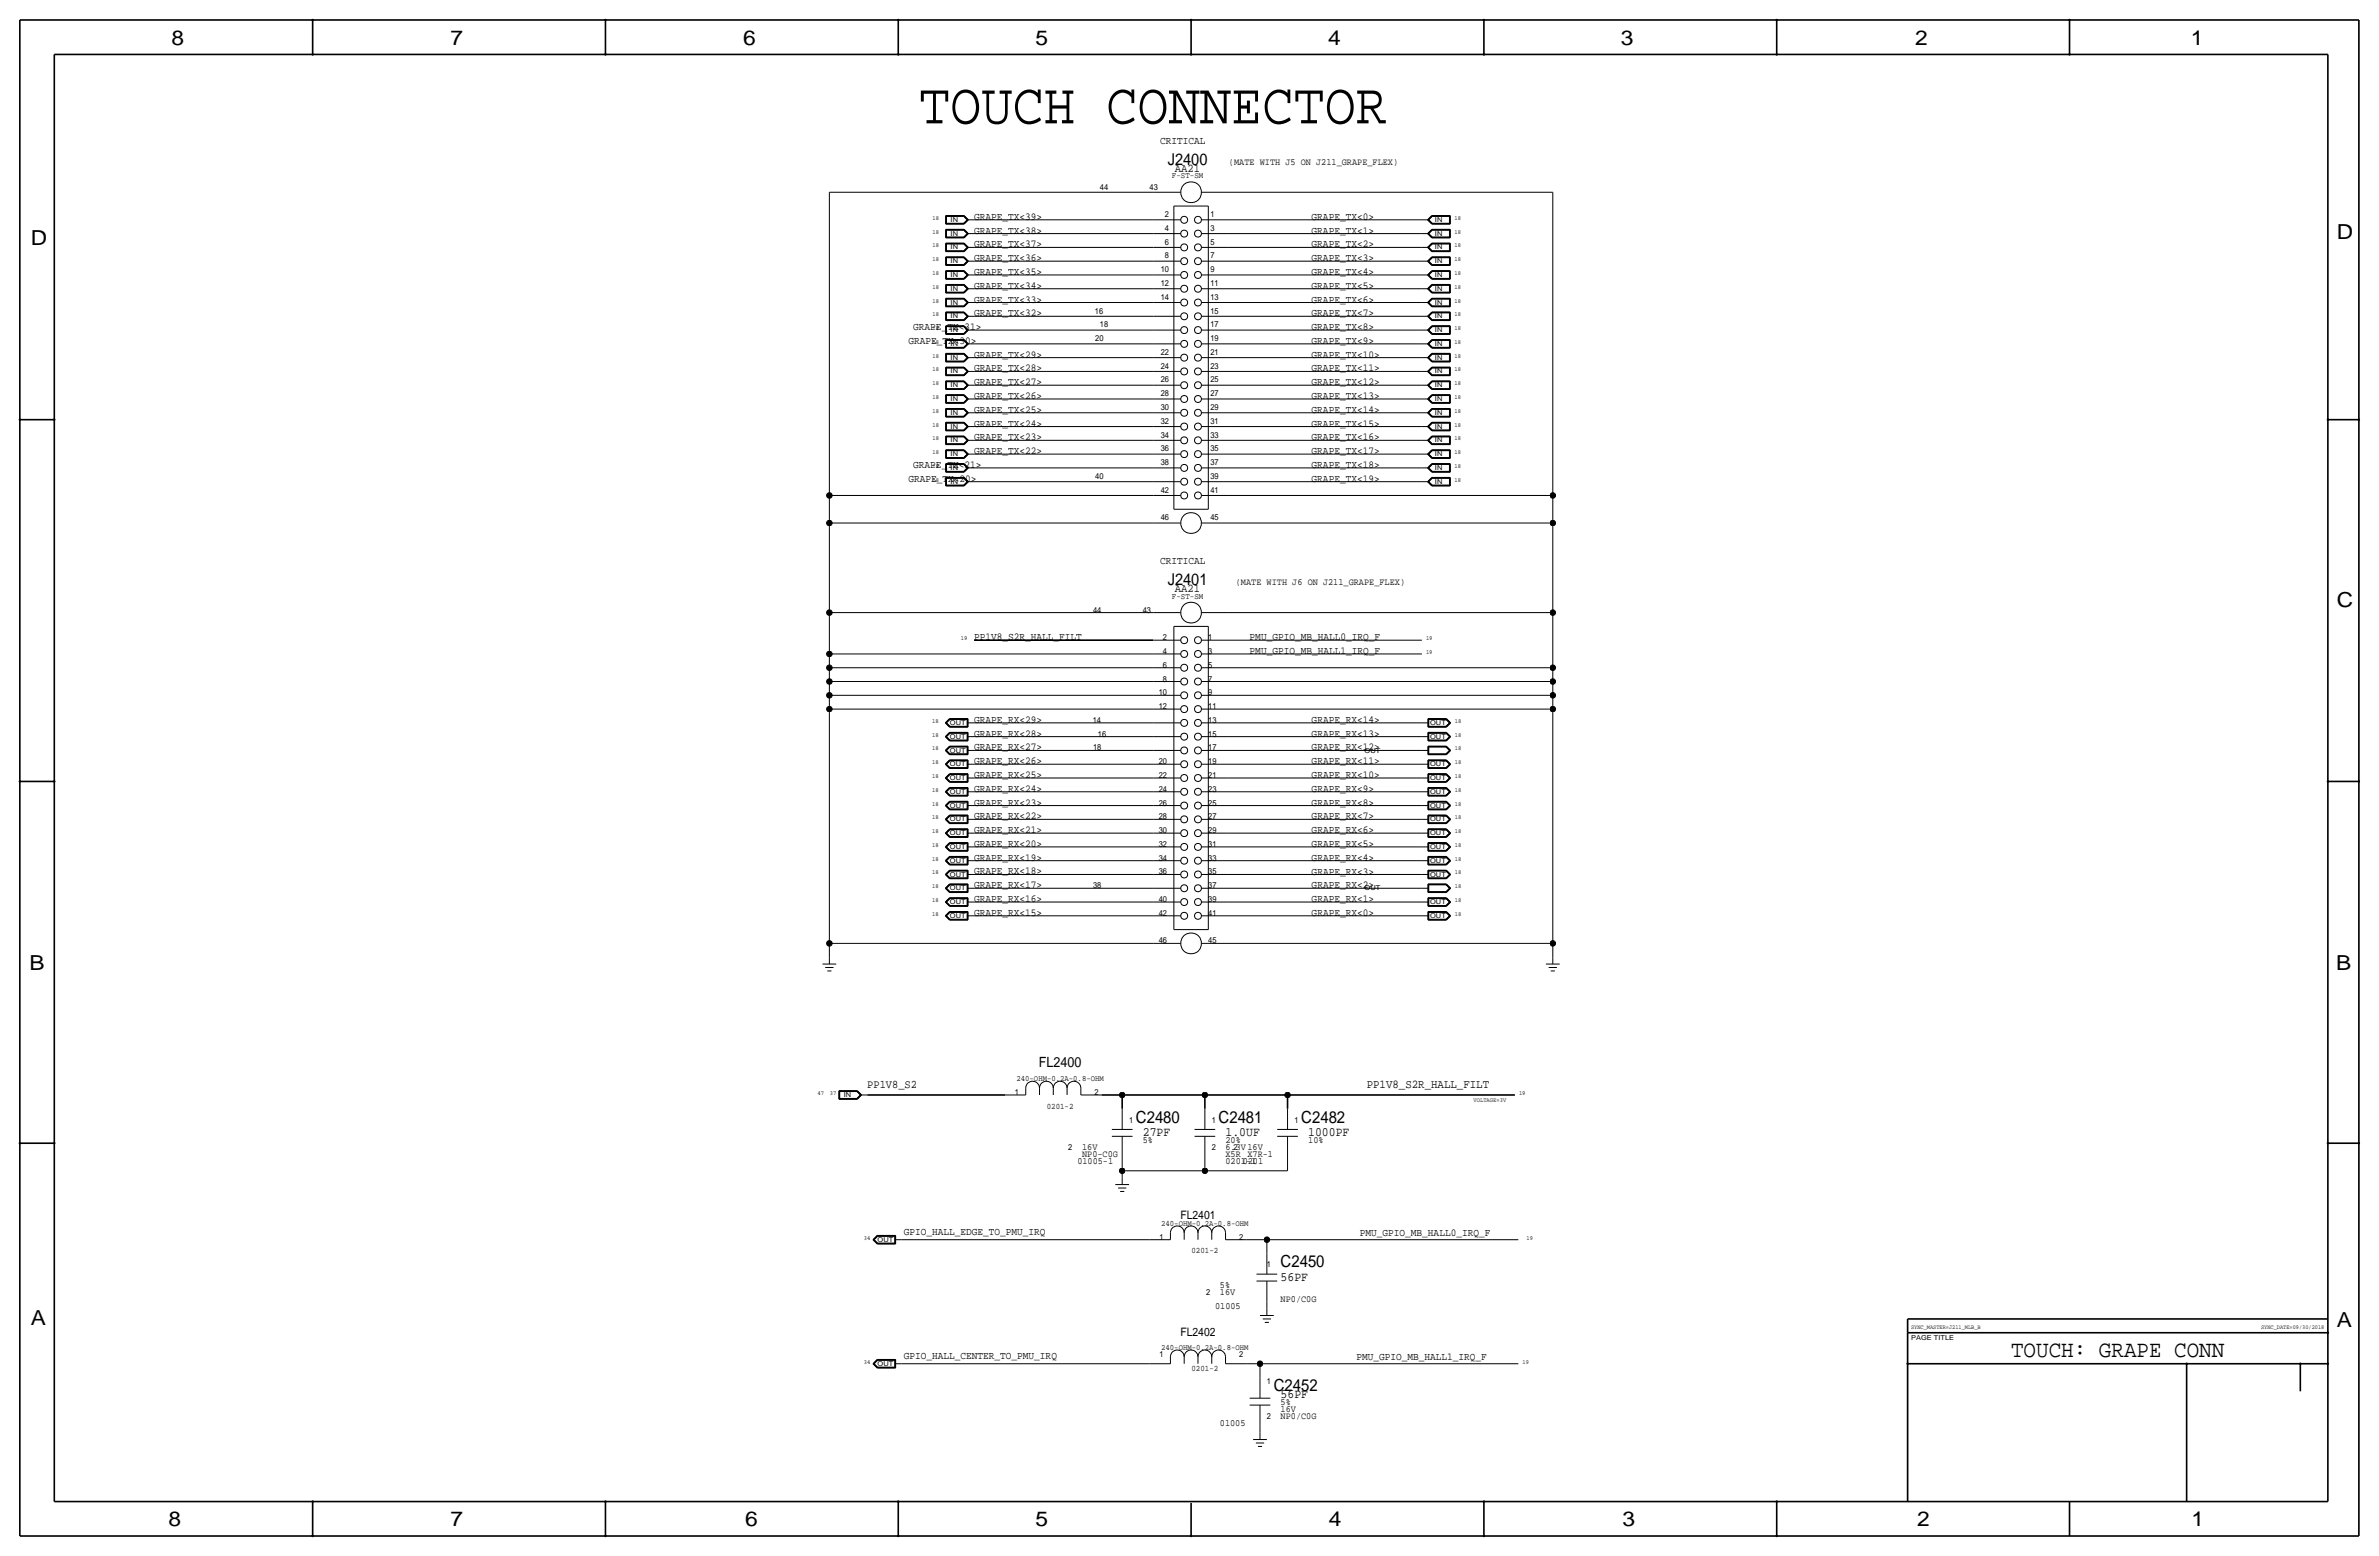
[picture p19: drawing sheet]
<svg xmlns="http://www.w3.org/2000/svg" width="877mm" height="574mm" viewBox="0 0 877 574" stroke-linecap="round" stroke-linejoin="round" font-family="sans-serif">
<defs><g id="words">
<text font-size="21.5" x="338.8" y="45.5">TOUCH CONNECTOR</text>
<text font-size="8.6" x="741.4" y="500.1">TOUCH: GRAPE CONN</text>
<g font-size="7.6">
<text x="63.2" y="16.5">8</text>
<text x="166.1" y="16.5">7</text>
<text x="274" y="16.5">6</text>
<text x="381.7" y="16.5">5</text>
<text x="489.7" y="16.5">4</text>
<text x="597.6" y="16.5">3</text>
<text x="706.1" y="16.5">2</text>
<text x="807.7" y="16.5">1</text>
<text x="861.5" y="88.1">D</text>
<text x="11.4" y="90.4">D</text>
<text x="861.5" y="223.8">C</text>
<text x="10.8" y="357.6">B</text>
<text x="861.3" y="357.4">B</text>
<text x="11.3" y="488.4">A</text>
<text x="861.5" y="489.2">A</text>
<text x="62.2" y="562.6">8</text>
<text x="166" y="562.6">7</text>
<text x="274.8" y="562.6">6</text>
<text x="381.7" y="562.6">5</text>
<text x="489.9" y="562.6">4</text>
<text x="598.1" y="562.6">3</text>
<text x="706.8" y="562.6">2</text>
<text x="807.9" y="562.6">1</text>
</g>
<g font-size="6.2">
<text x="418.8" y="413.8">C2480</text>
<text x="449.3" y="413.8">C2481</text>
<text x="479.8" y="413.8">C2482</text>
<text x="472.1" y="467.1">C2450</text>
<text x="469.6" y="512.8">C2452</text>
</g>
<g font-size="6">
<text x="430.5" y="60.7">J2400</text>
<text x="430.5" y="215.6">J2401</text>
</g>
<text font-size="5.2" x="383" y="393.4">FL2400</text>
<g font-size="4.7">
<text x="421.3" y="418.8">27PF</text>
<text x="451.8" y="418.8">1.0UF</text>
<text x="482.3" y="418.8">1000PF</text>
<text x="472.1" y="472.2">56PF</text>
<text x="472.1" y="515.4">56PF</text>
</g>
<g font-size="4.4">
<text x="433.2" y="63.2">AA21</text>
<text x="433.2" y="218.2">AA21</text>
<text x="503.9" y="401.1">PP1V8_S2R_HALL_FILT</text>
</g>
<g font-size="4.3">
<text x="319.7" y="401.1">PP1V8_S2</text>
<text x="435.2" y="449.3">FL2401</text>
<text x="435.2" y="492.5">FL2402</text>
</g>
<g font-size="3.9">
<text x="427.7" y="53.1">CRITICAL</text>
<text x="359.1" y="81">GRAPE_TX&lt;39&gt;</text>
<text x="483.6" y="81">GRAPE_TX&lt;0&gt;</text>
<text x="359.1" y="86.1">GRAPE_TX&lt;38&gt;</text>
<text x="483.6" y="86.1">GRAPE_TX&lt;1&gt;</text>
<text x="359.1" y="91.2">GRAPE_TX&lt;37&gt;</text>
<text x="483.6" y="91.2">GRAPE_TX&lt;2&gt;</text>
<text x="359.1" y="96.3">GRAPE_TX&lt;36&gt;</text>
<text x="359.1" y="101.4">GRAPE_TX&lt;35&gt;</text>
<text x="483.6" y="96.3">GRAPE_TX&lt;3&gt;</text>
<text x="483.6" y="101.3">GRAPE_TX&lt;4&gt;</text>
<text x="359.1" y="106.4">GRAPE_TX&lt;34&gt;</text>
<text x="483.6" y="106.4">GRAPE_TX&lt;5&gt;</text>
<text x="359.1" y="111.5">GRAPE_TX&lt;33&gt;</text>
<text x="483.6" y="111.5">GRAPE_TX&lt;6&gt;</text>
<text x="359.1" y="116.6">GRAPE_TX&lt;32&gt;</text>
<text x="483.6" y="116.6">GRAPE_TX&lt;7&gt;</text>
<text x="336.7" y="121.7">GRAPE_TX&lt;31&gt;</text>
<text x="483.6" y="121.7">GRAPE_TX&lt;8&gt;</text>
<text x="335" y="126.8">GRAPE_TX&lt;30&gt;</text>
<text x="359.1" y="131.8">GRAPE_TX&lt;29&gt;</text>
<text x="483.6" y="126.7">GRAPE_TX&lt;9&gt;</text>
<text x="483.6" y="131.8">GRAPE_TX&lt;10&gt;</text>
<text x="359.1" y="136.9">GRAPE_TX&lt;28&gt;</text>
<text x="483.6" y="136.9">GRAPE_TX&lt;11&gt;</text>
<text x="359.1" y="142">GRAPE_TX&lt;27&gt;</text>
<text x="483.6" y="142">GRAPE_TX&lt;12&gt;</text>
<text x="359.1" y="147.1">GRAPE_TX&lt;26&gt;</text>
<text x="483.6" y="147.1">GRAPE_TX&lt;13&gt;</text>
<text x="359.1" y="152.1">GRAPE_TX&lt;25&gt;</text>
<text x="483.6" y="152.1">GRAPE_TX&lt;14&gt;</text>
<text x="359.1" y="157.2">GRAPE_TX&lt;24&gt;</text>
<text x="483.6" y="157.2">GRAPE_TX&lt;15&gt;</text>
<text x="359.1" y="162.3">GRAPE_TX&lt;23&gt;</text>
<text x="359.1" y="167.4">GRAPE_TX&lt;22&gt;</text>
<text x="483.6" y="162.3">GRAPE_TX&lt;16&gt;</text>
<text x="483.6" y="167.4">GRAPE_TX&lt;17&gt;</text>
<text x="336.7" y="172.5">GRAPE_TX&lt;21&gt;</text>
<text x="483.6" y="172.5">GRAPE_TX&lt;18&gt;</text>
<text x="335" y="177.5">GRAPE_TX&lt;20&gt;</text>
<text x="483.6" y="177.5">GRAPE_TX&lt;19&gt;</text>
<text x="427.7" y="208">CRITICAL</text>
<text x="359.1" y="236">PP1V8_S2R_HALL_FILT</text>
<text x="460.7" y="236">PMU_GPIO_MB_HALL0_IRQ_F</text>
<text x="460.7" y="241.1">PMU_GPIO_MB_HALL1_IRQ_F</text>
<text x="359.1" y="266.4">GRAPE_RX&lt;29&gt;</text>
<text x="483.6" y="266.5">GRAPE_RX&lt;14&gt;</text>
<text x="359.1" y="271.5">GRAPE_RX&lt;28&gt;</text>
<text x="483.6" y="271.5">GRAPE_RX&lt;13&gt;</text>
<text x="359.1" y="276.6">GRAPE_RX&lt;27&gt;</text>
<text x="359.1" y="281.7">GRAPE_RX&lt;26&gt;</text>
<text x="483.6" y="281.7">GRAPE_RX&lt;11&gt;</text>
<text x="483.6" y="276.6">GRAPE_RX&lt;12&gt;</text>
<text x="359.1" y="286.7">GRAPE_RX&lt;25&gt;</text>
<text x="483.6" y="286.8">GRAPE_RX&lt;10&gt;</text>
<text x="359.1" y="291.8">GRAPE_RX&lt;24&gt;</text>
<text x="483.6" y="291.9">GRAPE_RX&lt;9&gt;</text>
<text x="359.1" y="296.9">GRAPE_RX&lt;23&gt;</text>
<text x="483.6" y="296.9">GRAPE_RX&lt;8&gt;</text>
<text x="359.1" y="302">GRAPE_RX&lt;22&gt;</text>
<text x="483.6" y="302">GRAPE_RX&lt;7&gt;</text>
<text x="359.1" y="307.1">GRAPE_RX&lt;21&gt;</text>
<text x="483.6" y="307.1">GRAPE_RX&lt;6&gt;</text>
<text x="359.1" y="312.2">GRAPE_RX&lt;20&gt;</text>
<text x="359.1" y="317.2">GRAPE_RX&lt;19&gt;</text>
<text x="483.6" y="317.3">GRAPE_RX&lt;4&gt;</text>
<text x="483.6" y="312.2">GRAPE_RX&lt;5&gt;</text>
<text x="359.1" y="322.3">GRAPE_RX&lt;18&gt;</text>
<text x="483.6" y="322.3">GRAPE_RX&lt;3&gt;</text>
<text x="359.1" y="327.4">GRAPE_RX&lt;17&gt;</text>
<text x="483.6" y="327.4">GRAPE_RX&lt;2&gt;</text>
<text x="359.1" y="332.5">GRAPE_RX&lt;16&gt;</text>
<text x="483.6" y="332.5">GRAPE_RX&lt;1&gt;</text>
<text x="359.1" y="337.5">GRAPE_RX&lt;15&gt;</text>
<text x="483.6" y="337.6">GRAPE_RX&lt;0&gt;</text>
<text x="333.2" y="455.2">GPIO_HALL_EDGE_TO_PMU_IRQ</text>
<text x="501.3" y="455.7">PMU_GPIO_MB_HALL0_IRQ_F</text>
<text x="333.2" y="500.9">GPIO_HALL_CENTER_TO_PMU_IRQ</text>
<text x="500.1" y="501.4">PMU_GPIO_MB_HALL1_IRQ_F</text>
</g>
<g font-size="3.5">
<text x="453.1" y="60.7">(MATE WITH J5 ON J211_GRAPE_FLEX)</text>
<text x="455.6" y="215.6">(MATE WITH J6 ON J211_GRAPE_FLEX)</text>
<text x="398.9" y="423.9">16V</text>
<text x="421.3" y="421.4">5%</text>
<text x="451.8" y="421.4">20%</text>
<text x="451.8" y="423.9">6.3V16V</text>
<text x="482.3" y="421.4">10%</text>
<text x="397.2" y="429">01005-1</text>
<text x="398.9" y="426.5">NP0-C0G</text>
<text x="451.8" y="429">0201-1</text>
<text x="451.8" y="426.5">X5R X7R-1</text>
<text x="458.1" y="429">0201</text>
<text x="449.7" y="477.3">16V</text>
<text x="449.7" y="474.7">5%</text>
<text x="472.1" y="479.8">NP0/C0G</text>
<text x="448" y="482.3">01005</text>
<text x="472.1" y="517.9">5%</text>
<text x="472.1" y="520.4">16V</text>
<text x="449.7" y="525.5">01005</text>
<text x="472.1" y="523">NP0/C0G</text>
</g>
<g font-size="3.1">
<text x="432.1" y="65.8">F-ST-SM</text>
<text x="405.5" y="69.8">44</text>
<text x="423.8" y="69.8">43</text>
<text x="429.5" y="80">2</text>
<text x="446.2" y="80">1</text>
<text x="429.5" y="85.1">4</text>
<text x="446.2" y="85.1">3</text>
<text x="429.5" y="95.2">8</text>
<text x="429.5" y="90.2">6</text>
<text x="446.2" y="95.2">7</text>
<text x="446.2" y="90.2">5</text>
<text x="427.9" y="100.3">10</text>
<text x="446.2" y="100.3">9</text>
<text x="427.9" y="105.4">12</text>
<text x="446.2" y="105.4">11</text>
<text x="427.9" y="110.5">14</text>
<text x="446.2" y="110.5">13</text>
<text x="403.7" y="115.6">16</text>
<text x="446.2" y="115.6">15</text>
<text x="403.8" y="125.7">20</text>
<text x="405.5" y="120.6">18</text>
<text x="446.2" y="125.7">19</text>
<text x="446.2" y="120.6">17</text>
<text x="427.9" y="130.8">22</text>
<text x="446.2" y="130.8">21</text>
<text x="427.9" y="135.9">24</text>
<text x="446.2" y="135.9">23</text>
<text x="427.9" y="141">26</text>
<text x="446.2" y="141">25</text>
<text x="427.9" y="146">28</text>
<text x="446.2" y="146">27</text>
<text x="427.9" y="151.1">30</text>
<text x="446.2" y="151.1">29</text>
<text x="427.9" y="161.3">34</text>
<text x="427.9" y="156.2">32</text>
<text x="446.2" y="161.3">33</text>
<text x="446.2" y="156.2">31</text>
<text x="427.9" y="166.4">36</text>
<text x="446.2" y="166.4">35</text>
<text x="427.9" y="171.4">38</text>
<text x="446.2" y="171.4">37</text>
<text x="403.8" y="176.5">40</text>
<text x="446.2" y="176.5">39</text>
<text x="427.9" y="181.6">42</text>
<text x="446.2" y="181.6">41</text>
<text x="427.9" y="191.8">46</text>
<text x="446.2" y="191.8">45</text>
<text x="432.1" y="220.7">F-ST-SM</text>
<text x="403" y="225.8">44</text>
<text x="421.3" y="225.8">43</text>
<text x="428.7" y="236">2</text>
<text x="445.5" y="236">1</text>
<text x="428.7" y="241">4</text>
<text x="445.5" y="241">3</text>
<text x="428.7" y="251.2">8</text>
<text x="428.7" y="246.1">6</text>
<text x="445.5" y="251.2">7</text>
<text x="445.5" y="246.1">5</text>
<text x="427.2" y="256.3">10</text>
<text x="445.5" y="256.3">9</text>
<text x="427.2" y="261.4">12</text>
<text x="445.5" y="261.4">11</text>
<text x="402.9" y="266.4">14</text>
<text x="445.5" y="266.4">13</text>
<text x="404.8" y="271.5">16</text>
<text x="445.5" y="271.5">15</text>
<text x="403" y="276.6">18</text>
<text x="427.2" y="281.7">20</text>
<text x="445.5" y="281.7">19</text>
<text x="445.5" y="276.6">17</text>
<text x="427.2" y="286.8">22</text>
<text x="445.5" y="286.8">21</text>
<text x="427.2" y="291.8">24</text>
<text x="445.5" y="291.8">23</text>
<text x="427.2" y="296.9">26</text>
<text x="445.5" y="296.9">25</text>
<text x="427.2" y="302">28</text>
<text x="445.5" y="302">27</text>
<text x="427.2" y="307.1">30</text>
<text x="445.5" y="307.1">29</text>
<text x="427.2" y="317.2">34</text>
<text x="427.2" y="312.2">32</text>
<text x="445.5" y="317.2">33</text>
<text x="445.5" y="312.2">31</text>
<text x="427.2" y="322.3">36</text>
<text x="445.5" y="322.3">35</text>
<text x="403" y="327.4">38</text>
<text x="445.5" y="327.4">37</text>
<text x="427.2" y="332.5">40</text>
<text x="445.5" y="332.5">39</text>
<text x="427.2" y="337.6">42</text>
<text x="445.5" y="337.6">41</text>
<text x="427.2" y="347.7">46</text>
<text x="445.5" y="347.7">45</text>
<text x="374.1" y="403.6">1</text>
<text x="403.6" y="403.6">2</text>
<text x="385.9" y="408.7">0201-2</text>
<text x="416.3" y="413.8">1</text>
<text x="446.7" y="413.8">1</text>
<text x="477.2" y="413.8">1</text>
<text x="393.9" y="423.9">2</text>
<text x="446.7" y="423.9">2</text>
<text x="454.8" y="423.9">2</text>
<text x="427.4" y="456.9">1</text>
<text x="456.9" y="456.9">2</text>
<text x="439.2" y="462">0201-2</text>
<text x="467.1" y="467.1">1</text>
<text x="444.7" y="477.3">2</text>
<text x="427.4" y="500.1">1</text>
<text x="456.9" y="500.1">2</text>
<text x="439.2" y="505.2">0201-2</text>
<text x="467.1" y="510.3">1</text>
<text x="467.1" y="523">2</text>
</g>
<g font-size="3">
<text x="374.8" y="398.5">240-OHM-0.2A-0.8-OHM</text>
<text x="428.1" y="451.9">240-OHM-0.2A-0.8-OHM</text>
<text x="428.1" y="497.6">240-OHM-0.2A-0.8-OHM</text>
</g>
<g font-size="2.5">
<text x="350.5" y="81.8">IN</text>
<text x="529" y="81.8">IN</text>
<text x="350.5" y="86.9">IN</text>
<text x="529" y="86.9">IN</text>
<text x="350.5" y="91.9">IN</text>
<text x="529" y="91.9">IN</text>
<text x="350.5" y="97">IN</text>
<text x="529" y="97">IN</text>
<text x="350.5" y="107.2">IN</text>
<text x="350.5" y="102.1">IN</text>
<text x="529" y="107.2">IN</text>
<text x="529" y="102.1">IN</text>
<text x="350.5" y="112.3">IN</text>
<text x="529" y="112.3">IN</text>
<text x="350.5" y="117.3">IN</text>
<text x="529" y="117.3">IN</text>
<text x="350.5" y="122.4">IN</text>
<text x="529" y="122.4">IN</text>
<text x="350.5" y="127.5">IN</text>
<text x="529" y="127.5">IN</text>
<text x="350.5" y="137.7">IN</text>
<text x="350.5" y="132.6">IN</text>
<text x="529" y="137.7">IN</text>
<text x="529" y="132.6">IN</text>
<text x="350.5" y="142.7">IN</text>
<text x="529" y="142.7">IN</text>
<text x="350.5" y="147.8">IN</text>
<text x="529" y="147.8">IN</text>
<text x="350.5" y="152.9">IN</text>
<text x="529" y="152.9">IN</text>
<text x="350.5" y="158">IN</text>
<text x="529" y="158">IN</text>
<text x="350.5" y="163.1">IN</text>
<text x="529" y="163.1">IN</text>
<text x="350.5" y="173.2">IN</text>
<text x="350.5" y="168.1">IN</text>
<text x="529" y="173.2">IN</text>
<text x="529" y="168.1">IN</text>
<text x="350.5" y="178.3">IN</text>
<text x="529" y="178.3">IN</text>
<text x="350.2" y="267.2">OUT</text>
<text x="527.3" y="267.2">OUT</text>
<text x="350.2" y="272.3">OUT</text>
<text x="527.3" y="272.3">OUT</text>
<text x="350.2" y="277.4">OUT</text>
<text x="503.1" y="277.4">OUT</text>
<text x="350.2" y="287.5">OUT</text>
<text x="350.2" y="282.4">OUT</text>
<text x="527.3" y="287.5">OUT</text>
<text x="527.3" y="282.4">OUT</text>
<text x="350.2" y="292.6">OUT</text>
<text x="527.3" y="292.6">OUT</text>
<text x="350.2" y="297.7">OUT</text>
<text x="527.3" y="297.7">OUT</text>
<text x="350.2" y="302.8">OUT</text>
<text x="527.3" y="302.8">OUT</text>
<text x="350.2" y="307.8">OUT</text>
<text x="527.3" y="307.8">OUT</text>
<text x="350.2" y="312.9">OUT</text>
<text x="527.3" y="312.9">OUT</text>
<text x="350.2" y="323.1">OUT</text>
<text x="350.2" y="318">OUT</text>
<text x="527.3" y="323.1">OUT</text>
<text x="527.3" y="318">OUT</text>
<text x="350.2" y="328.2">OUT</text>
<text x="503.1" y="328.2">OUT</text>
<text x="350.2" y="333.2">OUT</text>
<text x="527.3" y="333.2">OUT</text>
<text x="350.2" y="338.3">OUT</text>
<text x="527.3" y="338.3">OUT</text>
<text x="311.1" y="404.4">IN</text>
<text x="323.5" y="457.7">OUT</text>
<text x="704.5" y="493.8">PAGE TITLE</text>
<text x="323.5" y="503.4">OUT</text>
</g>
<g font-size="2.3">
<text x="343.8" y="81">18</text>
<text x="536.2" y="81">18</text>
<text x="343.8" y="86.1">18</text>
<text x="536.2" y="86.1">18</text>
<text x="343.8" y="91.2">18</text>
<text x="536.2" y="91.2">18</text>
<text x="343.8" y="101.4">18</text>
<text x="343.8" y="96.3">18</text>
<text x="536.2" y="101.4">18</text>
<text x="536.2" y="96.3">18</text>
<text x="343.8" y="106.4">18</text>
<text x="536.2" y="106.4">18</text>
<text x="343.8" y="111.5">18</text>
<text x="536.2" y="111.5">18</text>
<text x="343.8" y="116.6">18</text>
<text x="536.2" y="116.6">18</text>
<text x="343.8" y="121.7">18</text>
<text x="536.2" y="121.7">18</text>
<text x="343.8" y="131.8">18</text>
<text x="343.8" y="126.8">18</text>
<text x="536.2" y="131.8">18</text>
<text x="536.2" y="126.8">18</text>
<text x="343.8" y="136.9">18</text>
<text x="536.2" y="136.9">18</text>
<text x="343.8" y="142">18</text>
<text x="536.2" y="142">18</text>
<text x="343.8" y="147.1">18</text>
<text x="536.2" y="147.1">18</text>
<text x="343.8" y="152.2">18</text>
<text x="536.2" y="152.2">18</text>
<text x="343.8" y="157.2">18</text>
<text x="536.2" y="157.2">18</text>
<text x="343.8" y="167.4">18</text>
<text x="343.8" y="162.3">18</text>
<text x="536.2" y="167.4">18</text>
<text x="536.2" y="162.3">18</text>
<text x="343.8" y="172.5">18</text>
<text x="536.2" y="172.5">18</text>
<text x="343.8" y="177.6">18</text>
<text x="536.2" y="177.6">18</text>
<text x="354.3" y="236">19</text>
<text x="525.7" y="236">19</text>
<text x="525.7" y="241.1">19</text>
<text x="343.7" y="266.4">18</text>
<text x="536.3" y="266.5">18</text>
<text x="343.7" y="271.5">18</text>
<text x="536.3" y="271.5">18</text>
<text x="343.7" y="281.7">18</text>
<text x="343.7" y="276.6">18</text>
<text x="536.3" y="281.7">18</text>
<text x="536.3" y="276.6">18</text>
<text x="343.7" y="286.8">18</text>
<text x="536.3" y="286.8">18</text>
<text x="343.7" y="291.8">18</text>
<text x="536.3" y="291.8">18</text>
<text x="343.7" y="296.9">18</text>
<text x="536.3" y="296.9">18</text>
<text x="343.7" y="302">18</text>
<text x="536.3" y="302">18</text>
<text x="343.7" y="307.1">18</text>
<text x="536.3" y="307.1">18</text>
<text x="343.7" y="317.2">18</text>
<text x="343.7" y="312.2">18</text>
<text x="536.3" y="317.2">18</text>
<text x="536.3" y="312.2">18</text>
<text x="343.7" y="322.3">18</text>
<text x="536.3" y="322.3">18</text>
<text x="343.7" y="327.4">18</text>
<text x="536.3" y="327.4">18</text>
<text x="343.7" y="332.5">18</text>
<text x="536.3" y="332.5">18</text>
<text x="343.7" y="337.6">18</text>
<text x="536.3" y="337.6">18</text>
<text x="301.4" y="403.6">47</text>
<text x="306" y="403.6">37</text>
<text x="543.3" y="406.1">VOLTAGE=3V</text>
<text x="560" y="403.6">19</text>
<text x="318.5" y="456.9">34</text>
<text x="562.8" y="457">19</text>
<text x="318.5" y="502.7">34</text>
<text x="561.3" y="502.7">19</text>
</g>
<g font-size="2.2">
<text x="704.5" y="490">SYNC_MASTER=J211_MLB_B</text>
<text x="833.6" y="490">SYNC_DATE=09/30/2018</text>
</g>
</g></defs>
<g fill="none" stroke="#000" stroke-width=".6" stroke-linecap="butt">
<path d="M7.3 7.4v558.8zM7.3 7.4h862.3zM115.3 7.4v12.7zM223.2 7.4v12.7zM331.2 7.4v12.7zM439.1 7.4v12.7zM547.1 7.4v12.7zM655 7.4v12.7zM763 7.4v12.7zM869.6 7.4v558.8zM20 20.1v533.4zM20 20.1h838.2z"/>
<path d="M858.2 20.1v533.4zM7.3 154.7h12.7zM858.2 154.7h11.4zM359.1 236h66zM7.3 288h12.7zM858.2 288h11.4zM319.7 403.6h50.8zM406.1 403.6h7.6zM413.7 403.6h30.5zM413.7 403.6v5.1zM444.2 403.6v5.1zM444.2 403.6h30.5z"/>
<path d="M474.7 403.6h83.8zM474.7 403.6v5.1zM7.3 421.4h12.7zM858.2 421.4h11.4zM703.3 491.2h154.9zM703.3 486.2v5zM703.3 486.2h154.9zM703.3 491.2v62.3zM703.3 502.7h154.9zM806.1 502.7v50.8zM848.1 502.7v10.1zM20 553.5h838.2z"/>
<path d="M115.3 553.5v12.7zM223.2 553.5v12.7zM331.2 553.5v12.7zM439.1 554v12.2zM547.1 553.5v12.7zM655 553.5v12.7zM763 553.5v12.7zM7.3 566.2h862.3z"/>
</g>
<g fill="none" stroke="#000" stroke-width=".37">
<path d="M305.8 70.9v111.7zM305.8 70.9h119.3zM348.6 79.5v3.1zM348.6 79.5h6.8zM348.7 79.6h6.7zM348.7 79.6v2.9zM348.8 79.7v2.7zM348.8 79.7h6.5zM348.9 79.8v2.5zM348.9 79.8h6.4zM355.3 79.8l1.3 1.2zM355.3 79.7l1.4 1.3z"/>
<path d="M355.4 79.6l1.5 1.4zM355.4 79.5l1.6 1.5zM425.1 70.9h10.2zM432.8 75.9v111.8zM432.8 75.9h12.7zM442.9 70.9h10.2zM445.5 75.9v111.8zM453.1 70.9h119.4zM527.9 79.5h6.8zM527.9 79.6h6.7zM528 79.7h6.5zM528 79.8h6.4z"/>
<path d="M534.4 79.8v2.5zM534.5 79.7v2.7zM534.6 79.6v2.9zM534.7 79.5v3.1zM572.5 70.9v111.7zM348.6 82.6h6.8zM348.6 99.8v3.1zM348.6 94.7v3.1zM348.6 97.8h6.8zM348.6 89.6v3.2zM348.6 92.8h6.8zM348.6 84.5v3.2z"/>
<path d="M348.6 87.7h6.8zM348.6 99.8h6.8zM348.6 94.7h6.8zM348.6 89.6h6.8zM348.6 84.5h6.8zM348.7 99.9h6.7zM348.7 94.8h6.7zM348.7 89.7h6.7zM348.7 84.6h6.7zM348.7 82.5h6.7zM348.7 99.9v2.9zM348.7 94.8v2.9z"/>
<path d="M348.7 97.7h6.7zM348.7 89.7v3zM348.7 92.7h6.7zM348.7 84.6v3zM348.7 87.6h6.7zM348.8 82.4h6.5zM348.8 100v2.7zM348.8 94.9v2.7zM348.8 97.6h6.5zM348.8 89.8v2.8zM348.8 92.6h6.5zM348.8 84.7v2.8z"/>
<path d="M348.8 87.5h6.5zM348.8 100h6.5zM348.8 94.9h6.5zM348.8 89.8h6.5zM348.8 84.7h6.5zM348.9 82.3h6.4zM348.9 95v2.5zM348.9 97.5h6.4zM348.9 89.9v2.6zM348.9 92.5h6.4zM348.9 84.8v2.6zM348.9 87.4h6.4z"/>
<path d="M348.9 95h6.4zM348.9 89.9h6.4zM348.9 84.8h6.4zM355.3 95l1.3 1.3zM355.3 89.9l1.3 1.3zM355.3 84.8l1.3 1.3zM355.3 82.3l1.3-1.3zM355.3 97.5l1.3-1.2zM355.3 82.4l1.4-1.4zM355.3 97.6l1.4-1.3zM355.3 92.6l1.4-1.4zM355.3 87.5l1.4-1.4z"/>
<path d="M355.3 100l1.4 1.3zM355.3 94.9l1.4 1.4zM355.3 89.8l1.4 1.4zM355.3 84.7l1.4 1.4zM355.4 82.5l1.5-1.5zM355.4 97.7l1.5-1.4zM355.4 92.7l1.5-1.5zM355.4 87.6l1.5-1.5zM355.4 99.9l1.5 1.4zM355.4 94.8l1.5 1.5zM355.4 89.7l1.5 1.5zM355.4 84.6l1.5 1.5z"/>
<path d="M355.4 99.8l1.6 1.5zM355.4 94.7l1.6 1.6zM355.4 89.6l1.6 1.6zM355.4 84.5l1.6 1.6zM355.4 82.6l1.6-1.6zM355.4 97.8l1.6-1.5zM355.4 92.8l1.6-1.6zM355.4 87.7l1.6-1.6zM356.6 81h2.5zM356.6 96.3h2.5zM356.6 91.2h2.5zM356.6 86.1h2.5z"/>
<path d="M356.6 91.2l-1.3 1.3zM356.6 86.1l-1.3 1.3zM359.1 91.2h66zM359.1 96.3h66zM359.1 86.1h66zM359.1 81h66zM425.1 81h10.2zM425.1 86.1h10.2zM425.1 96.3h10.2zM425.1 91.2h10.2zM442.9 81h10.2zM442.9 86.1h10.2z"/>
<path d="M442.9 96.3h10.2zM442.9 91.2h10.2zM453.1 91.2h71.1zM453.1 96.3h71.1zM453.1 86.1h71.1zM453.1 81h71.1zM524.2 91.2h2.5zM524.2 96.3h2.5zM524.2 86.1h2.5zM524.2 81h2.5zM526.3 91.2l1.6 1.6zM526.3 96.3l1.6 1.5z"/>
<path d="M526.3 86.1l1.6 1.6zM526.3 81l1.6 1.6zM526.3 91.2l1.6-1.6zM526.3 96.3l1.6-1.6zM526.3 86.1l1.6-1.6zM526.3 81l1.6-1.5zM526.4 91.2l1.5-1.5zM526.4 96.3l1.5-1.5zM526.4 86.1l1.5-1.5zM526.4 81l1.5-1.4zM526.4 91.2l1.5 1.5zM526.4 96.3l1.5 1.4z"/>
<path d="M526.4 86.1l1.5 1.5zM526.4 81l1.5 1.5zM526.6 96.3l1.4-1.4zM526.6 86.1l1.4-1.4zM526.6 81l1.4-1.3zM526.6 91.2l1.4 1.4zM526.6 96.3l1.4 1.3zM526.6 86.1l1.4 1.4zM526.6 81l1.4 1.4zM526.7 91.2l1.3 1.3zM526.7 96.3l1.3 1.2zM526.7 86.1l1.3 1.3z"/>
<path d="M526.7 81l1.3 1.3zM526.7 91.2l1.3-1.3zM526.7 96.3l1.3-1.3zM526.7 86.1l1.3-1.3zM526.7 81l1.3-1.2zM527.9 99.8h6.8zM527.9 89.6h6.8zM527.9 94.7h6.8zM527.9 84.5h6.8zM527.9 99.8l-1.6 1.5zM527.9 92.8h6.8zM527.9 97.8h6.8z"/>
<path d="M527.9 87.7h6.8zM527.9 82.6h6.8zM527.9 92.7h6.7zM527.9 97.7h6.7zM527.9 87.6h6.7zM527.9 82.5h6.7zM527.9 99.9h6.7zM527.9 89.7h6.7zM527.9 94.8h6.7zM527.9 84.6h6.7zM528 89.8l-1.4 1.4zM528 92.6h6.5z"/>
<path d="M528 97.6h6.5zM528 87.5h6.5zM528 82.4h6.5zM528 100h6.5zM528 89.8h6.5zM528 94.9h6.5zM528 84.7h6.5zM528 89.9h6.4zM528 92.5h6.4zM528 95h6.4zM528 97.5h6.4zM528 84.8h6.4z"/>
<path d="M528 87.4h6.4zM528 82.3h6.4zM534.4 89.9v2.6zM534.4 95v2.5zM534.4 84.8v2.6zM534.5 100v2.7zM534.5 89.8v2.8zM534.5 94.9v2.7zM534.5 84.7v2.8zM534.6 99.9v2.9zM534.6 89.7v3zM534.6 94.8v2.9z"/>
<path d="M534.6 84.6v3zM534.7 99.8v3.1zM534.7 89.6v3.2zM534.7 94.7v3.1zM534.7 84.5v3.2zM348.6 115v3.2zM348.6 118.2h6.8zM348.6 109.9v3.2zM348.6 113.1h6.8zM348.6 104.9v3.1zM348.6 108h6.8zM348.6 102.9h6.8z"/>
<path d="M348.6 115h6.8zM348.6 109.9h6.8zM348.6 104.9h6.8zM348.7 115.1h6.7zM348.7 110h6.7zM348.7 105h6.7zM348.7 115.1v3zM348.7 118.1h6.7zM348.7 110v3zM348.7 113h6.7zM348.7 105v2.9zM348.7 107.9h6.7z"/>
<path d="M348.7 102.8h6.7zM348.8 115.2v2.8zM348.8 118h6.5zM348.8 110.1v2.8zM348.8 112.9h6.5zM348.8 105.1v2.7zM348.8 107.8h6.5zM348.8 102.7h6.5zM348.8 115.2h6.5zM348.8 110.1h6.5zM348.8 105.1h6.5zM348.9 115.3v2.6z"/>
<path d="M348.9 117.9h6.4zM348.9 110.2v2.6zM348.9 112.8h6.4zM348.9 105.2v2.5zM348.9 107.7h6.4zM348.9 100.1v2.5zM348.9 102.6h6.4zM348.9 115.3h6.4zM348.9 110.2h6.4zM348.9 105.2h6.4zM348.9 100.1h6.4zM355.3 115.3l1.3 1.3z"/>
<path d="M355.3 110.2l1.3 1.3zM355.3 105.2l1.3 1.2zM355.3 100.1l1.3 1.2zM355.3 112.8l1.3-1.3zM355.3 107.7l1.3-1.3zM355.3 118l1.4-1.4zM355.3 112.9l1.4-1.4zM355.3 107.8l1.4-1.4zM355.3 102.7l1.4-1.4zM355.3 115.2l1.4 1.4zM355.3 110.1l1.4 1.4zM355.3 105.1l1.4 1.3z"/>
<path d="M355.4 118.1l1.5-1.5zM355.4 113l1.5-1.5zM355.4 107.9l1.5-1.5zM355.4 102.8l1.5-1.5zM355.4 115.1l1.5 1.5zM355.4 110l1.5 1.5zM355.4 105l1.5 1.4zM355.4 115l1.6 1.6zM355.4 109.9l1.6 1.6zM355.4 104.9l1.6 1.5zM355.4 118.2l1.6-1.6zM355.4 113.1l1.6-1.6z"/>
<path d="M355.4 108l1.6-1.6zM355.4 102.9l1.6-1.6zM356.6 116.6h2.5zM356.6 111.5h2.5zM356.6 106.4h2.5zM356.6 101.3h2.5zM356.6 116.6l-1.3 1.3zM356.6 101.3l-1.3 1.3zM359.1 116.6h66zM359.1 101.3h66zM359.1 106.4h66zM359.1 111.5h66z"/>
<path d="M425.1 101.3h10.2zM425.1 111.5h10.2zM425.1 106.4h10.2zM425.1 116.6h10.2zM442.9 101.3h10.2zM442.9 111.5h10.2zM442.9 116.6h10.2zM442.9 106.4h10.2zM453.1 106.4h71.1zM453.1 116.6h71.1zM453.1 111.5h71.1zM453.1 101.3h71.1z"/>
<path d="M524.2 106.4h2.5zM524.2 111.5h2.5zM524.2 101.3h2.5zM524.2 116.6h2.5zM526.3 106.4l1.6 1.6zM526.3 111.5l1.6 1.6zM526.3 101.3l1.6 1.6zM526.3 116.6l1.6 1.6zM526.3 106.4l1.6-1.5zM526.3 111.5l1.6-1.6zM526.4 106.4l1.5-1.4zM526.4 111.5l1.5-1.5z"/>
<path d="M526.4 101.3l1.5-1.4zM526.4 116.6l1.5-1.5zM526.4 106.4l1.5 1.5zM526.4 111.5l1.5 1.5zM526.4 101.3l1.5 1.5zM526.4 116.6l1.5 1.5zM526.6 106.4l1.4-1.3zM526.6 111.5l1.4-1.4zM526.6 101.3l1.4-1.3zM526.6 116.6l1.4-1.4zM526.6 106.4l1.4 1.4zM526.6 111.5l1.4 1.4z"/>
<path d="M526.6 101.3l1.4 1.4zM526.6 116.6l1.4 1.4zM526.7 106.4l1.3 1.3zM526.7 111.5l1.3 1.3zM526.7 101.3l1.3 1.3zM526.7 116.6l1.3 1.3zM526.7 106.4l1.3-1.2zM526.7 111.5l1.3-1.3zM526.7 101.3l1.3-1.2zM526.7 116.6l1.3-1.3zM527.9 104.9h6.8zM527.9 109.9h6.8z"/>
<path d="M527.9 115h6.8zM527.9 115l-1.6 1.6zM527.9 108h6.8zM527.9 113.1h6.8zM527.9 102.9h6.8zM527.9 118.2h6.8zM527.9 107.9h6.7zM527.9 113h6.7zM527.9 102.8h6.7zM527.9 118.1h6.7zM527.9 105h6.7zM527.9 110h6.7z"/>
<path d="M527.9 115.1h6.7zM528 107.8h6.5zM528 112.9h6.5zM528 102.7h6.5zM528 118h6.5zM528 105.1h6.5zM528 110.1h6.5zM528 115.2h6.5zM528 105.2h6.4zM528 107.7h6.4zM528 110.2h6.4zM528 112.8h6.4z"/>
<path d="M528 100.1h6.4zM528 102.6h6.4zM528 115.3h6.4zM528 117.9h6.4zM534.4 105.2v2.5zM534.4 110.2v2.6zM534.4 100.1v2.5zM534.4 115.3v2.6zM534.5 105.1v2.7zM534.5 110.1v2.8zM534.5 115.2v2.8zM534.6 105v2.9z"/>
<path d="M534.6 110v3zM534.6 115.1v3zM534.7 104.9v3.1zM534.7 109.9v3.2zM534.7 115v3.2zM348.6 135.3v3.2zM348.6 138.5h6.8zM348.6 130.3v3.1zM348.6 133.4h6.8zM348.6 125.2v3.1zM348.6 128.3h6.8zM348.6 120.1v3.1z"/>
<path d="M348.6 123.2h6.8zM348.6 135.3h6.8zM348.6 130.3h6.8zM348.6 125.2h6.8zM348.6 120.1h6.8zM348.7 135.4h6.7zM348.7 130.4h6.7zM348.7 125.3h6.7zM348.7 120.2h6.7zM348.7 135.4v3zM348.7 138.4h6.7zM348.7 130.4v2.9z"/>
<path d="M348.7 133.3h6.7zM348.7 125.3v2.9zM348.7 128.2h6.7zM348.7 120.2v2.9zM348.7 123.1h6.7zM348.8 135.5v2.8zM348.8 138.3h6.5zM348.8 130.5v2.7zM348.8 133.2h6.5zM348.8 125.4v2.7zM348.8 128.1h6.5zM348.8 120.3v2.7z"/>
<path d="M348.8 123h6.5zM348.8 135.5h6.5zM348.8 130.5h6.5zM348.8 125.4h6.5zM348.8 120.3h6.5zM348.9 135.6v2.6zM348.9 138.2h6.4zM348.9 130.6v2.5zM348.9 133.1h6.4zM348.9 125.5v2.5zM348.9 128h6.4zM348.9 120.4v2.5z"/>
<path d="M348.9 122.9h6.4zM348.9 135.6h6.4zM348.9 130.6h6.4zM348.9 125.5h6.4zM348.9 120.4h6.4zM355.3 135.6l1.3 1.3zM355.3 130.6l1.3 1.2zM355.3 125.5l1.3 1.2zM355.3 120.4l1.3 1.3zM355.3 138.2l1.3-1.3zM355.3 128l1.3-1.3zM355.3 138.3l1.4-1.4z"/>
<path d="M355.3 133.2l1.4-1.4zM355.3 128.1l1.4-1.4zM355.3 123l1.4-1.3zM355.3 135.5l1.4 1.4zM355.3 130.5l1.4 1.3zM355.3 125.4l1.4 1.3zM355.3 120.3l1.4 1.4zM355.4 138.4l1.5-1.5zM355.4 133.3l1.5-1.5zM355.4 128.2l1.5-1.5zM355.4 123.1l1.5-1.4zM355.4 135.4l1.5 1.5z"/>
<path d="M355.4 130.4l1.5 1.4zM355.4 125.3l1.5 1.4zM355.4 120.2l1.5 1.5zM355.4 135.3l1.6 1.6zM355.4 130.3l1.6 1.5zM355.4 125.2l1.6 1.5zM355.4 120.1l1.6 1.6zM355.4 138.5l1.6-1.6zM355.4 133.4l1.6-1.6zM355.4 128.3l1.6-1.6zM355.4 123.2l1.6-1.5zM356.6 136.9h2.5z"/>
<path d="M356.6 131.8h2.5zM356.6 126.7h2.5zM356.6 121.7h2.5zM356.6 131.8l-1.3 1.3zM356.6 121.7l-1.3 1.2zM359.1 136.9h66zM359.1 131.8h66zM359.1 126.7h66zM359.1 121.7h66zM425.1 136.9h10.2zM425.1 121.7h10.2zM425.1 126.7h10.2z"/>
<path d="M425.1 131.8h10.2zM442.9 126.7h10.2zM442.9 121.7h10.2zM442.9 131.8h10.2zM442.9 136.9h10.2zM453.1 136.9h71.1zM453.1 131.8h71.1zM453.1 121.7h71.1zM453.1 126.7h71.1zM524.2 136.9h2.5zM524.2 131.8h2.5zM524.2 126.7h2.5z"/>
<path d="M524.2 121.7h2.5zM526.3 136.9l1.6 1.6zM526.3 131.8l1.6 1.6zM526.3 126.7l1.6 1.6zM526.3 121.7l1.6 1.5zM526.3 131.8l1.6-1.5zM526.3 126.7l1.6-1.5zM526.3 121.7l1.6-1.6zM526.4 136.9l1.5-1.5zM526.4 131.8l1.5-1.4zM526.4 126.7l1.5-1.4zM526.4 121.7l1.5-1.5z"/>
<path d="M526.4 136.9l1.5 1.5zM526.4 131.8l1.5 1.5zM526.4 126.7l1.5 1.5zM526.4 121.7l1.5 1.4zM526.6 136.9l1.4-1.4zM526.6 131.8l1.4-1.3zM526.6 121.7l1.4-1.4zM526.6 136.9l1.4 1.4zM526.6 131.8l1.4 1.4zM526.6 126.7l1.4 1.4zM526.6 121.7l1.4 1.3zM526.7 136.9l1.3 1.3z"/>
<path d="M526.7 131.8l1.3 1.3zM526.7 126.7l1.3 1.3zM526.7 121.7l1.3 1.2zM526.7 136.9l1.3-1.3zM526.7 131.8l1.3-1.2zM526.7 126.7l1.3-1.2zM526.7 121.7l1.3-1.3zM527.9 135.3h6.8zM527.9 130.3h6.8zM527.9 125.2h6.8zM527.9 120.1h6.8zM527.9 135.3l-1.6 1.6z"/>
<path d="M527.9 138.5h6.8zM527.9 133.4h6.8zM527.9 128.3h6.8zM527.9 123.2h6.8zM527.9 138.4h6.7zM527.9 133.3h6.7zM527.9 128.2h6.7zM527.9 123.1h6.7zM527.9 135.4h6.7zM527.9 130.4h6.7zM527.9 125.3h6.7zM527.9 120.2h6.7z"/>
<path d="M528 125.4l-1.4 1.3zM528 138.3h6.5zM528 133.2h6.5zM528 128.1h6.5zM528 123h6.5zM528 135.5h6.5zM528 130.5h6.5zM528 125.4h6.5zM528 120.3h6.5zM528 135.6h6.4zM528 138.2h6.4zM528 130.6h6.4z"/>
<path d="M528 133.1h6.4zM528 125.5h6.4zM528 128h6.4zM528 120.4h6.4zM528 122.9h6.4zM534.4 135.6v2.6zM534.4 130.6v2.5zM534.4 125.5v2.5zM534.4 120.4v2.5zM534.5 135.5v2.8zM534.5 130.5v2.7zM534.5 125.4v2.7z"/>
<path d="M534.5 120.3v2.7zM534.6 135.4v3zM534.6 130.4v2.9zM534.6 125.3v2.9zM534.6 120.2v2.9zM534.7 135.3v3.2zM534.7 130.3v3.1zM534.7 125.2v3.1zM534.7 120.1v3.1zM348.6 155.7v3.1zM348.6 158.8h6.8zM348.6 150.6v3.1z"/>
<path d="M348.6 153.7h6.8zM348.6 145.5v3.1zM348.6 148.6h6.8zM348.6 140.4v3.2zM348.6 143.6h6.8zM348.6 155.7h6.8zM348.6 150.6h6.8zM348.6 145.5h6.8zM348.6 140.4h6.8zM348.7 155.8h6.7zM348.7 150.7h6.7zM348.7 145.6h6.7z"/>
<path d="M348.7 140.5h6.7zM348.7 155.8v2.9zM348.7 158.7h6.7zM348.7 150.7v2.9zM348.7 153.6h6.7zM348.7 145.6v2.9zM348.7 148.5h6.7zM348.7 140.5v3zM348.7 143.5h6.7zM348.8 155.9v2.7zM348.8 158.6h6.5zM348.8 150.8v2.7z"/>
<path d="M348.8 153.5h6.5zM348.8 145.7v2.7zM348.8 148.4h6.5zM348.8 140.6v2.8zM348.8 143.4h6.5zM348.8 155.9h6.5zM348.8 150.8h6.5zM348.8 145.7h6.5zM348.8 140.6h6.5zM348.9 156v2.5zM348.9 158.5h6.4zM348.9 150.9v2.5z"/>
<path d="M348.9 153.4h6.4zM348.9 145.8v2.5zM348.9 148.3h6.4zM348.9 140.7v2.6zM348.9 143.3h6.4zM348.9 156h6.4zM348.9 150.9h6.4zM348.9 145.8h6.4zM348.9 140.7h6.4zM355.3 156l1.3 1.2zM355.3 150.9l1.3 1.2zM355.3 145.8l1.3 1.3z"/>
<path d="M355.3 140.7l1.3 1.3zM355.3 158.5l1.3-1.3zM355.3 153.4l1.3-1.3zM355.3 143.3l1.3-1.3zM355.3 158.6l1.4-1.4zM355.3 153.5l1.4-1.4zM355.3 148.4l1.4-1.3zM355.3 143.4l1.4-1.4zM355.3 155.9l1.4 1.3zM355.3 150.8l1.4 1.3zM355.3 145.7l1.4 1.4zM355.3 140.6l1.4 1.4z"/>
<path d="M355.4 158.7l1.5-1.5zM355.4 153.6l1.5-1.5zM355.4 148.5l1.5-1.4zM355.4 143.5l1.5-1.5zM355.4 155.8l1.5 1.4zM355.4 150.7l1.5 1.4zM355.4 145.6l1.5 1.5zM355.4 140.5l1.5 1.5zM355.4 155.7l1.6 1.5zM355.4 150.6l1.6 1.5zM355.4 145.5l1.6 1.6zM355.4 140.4l1.6 1.6z"/>
<path d="M355.4 158.8l1.6-1.6zM355.4 153.7l1.6-1.6zM355.4 148.6l1.6-1.5zM355.4 143.6l1.6-1.6zM356.6 157.2h2.5zM356.6 152.1h2.5zM356.6 147.1h2.5zM356.6 142h2.5zM356.6 147.1l-1.3 1.2zM359.1 157.2h66zM359.1 152.1h66zM359.1 147.1h66z"/>
<path d="M359.1 142h66zM425.1 142h10.2zM425.1 147.1h10.2zM425.1 152.1h10.2zM425.1 157.2h10.2zM442.9 142h10.2zM442.9 152.1h10.2zM442.9 147.1h10.2zM442.9 157.2h10.2zM453.1 157.2h71.1zM453.1 147.1h71.1zM453.1 152.1h71.1z"/>
<path d="M453.1 142h71.1zM524.2 157.2h2.5zM524.2 152.1h2.5zM524.2 147.1h2.5zM524.2 142h2.5zM526.3 157.2l1.6 1.6zM526.3 152.1l1.6 1.6zM526.3 147.1l1.6 1.5zM526.3 142l1.6 1.6zM526.3 152.1l1.6-1.5zM526.3 147.1l1.6-1.6zM526.3 142l1.6-1.6z"/>
<path d="M526.4 157.2l1.5-1.4zM526.4 152.1l1.5-1.4zM526.4 147.1l1.5-1.5zM526.4 142l1.5-1.5zM526.4 157.2l1.5 1.5zM526.4 152.1l1.5 1.5zM526.4 147.1l1.5 1.4zM526.4 142l1.5 1.5zM526.6 157.2l1.4-1.3zM526.6 152.1l1.4-1.3zM526.6 147.1l1.4-1.4zM526.6 157.2l1.4 1.4z"/>
<path d="M526.6 152.1l1.4 1.4zM526.6 147.1l1.4 1.3zM526.6 142l1.4 1.4zM526.7 157.2l1.3 1.3zM526.7 152.1l1.3 1.3zM526.7 147.1l1.3 1.2zM526.7 142l1.3 1.3zM526.7 157.2l1.3-1.2zM526.7 152.1l1.3-1.2zM526.7 147.1l1.3-1.3zM526.7 142l1.3-1.3zM527.9 155.7h6.8z"/>
<path d="M527.9 150.6h6.8zM527.9 145.5h6.8zM527.9 140.4h6.8zM527.9 155.7l-1.6 1.5zM527.9 158.8h6.8zM527.9 153.7h6.8zM527.9 148.6h6.8zM527.9 143.6h6.8zM527.9 158.7h6.7zM527.9 153.6h6.7zM527.9 148.5h6.7zM527.9 143.5h6.7z"/>
<path d="M527.9 155.8h6.7zM527.9 150.7h6.7zM527.9 145.6h6.7zM527.9 140.5h6.7zM528 140.6l-1.4 1.4zM528 158.6h6.5zM528 153.5h6.5zM528 148.4h6.5zM528 143.4h6.5zM528 155.9h6.5zM528 150.8h6.5zM528 145.7h6.5z"/>
<path d="M528 140.6h6.5zM528 156h6.4zM528 158.5h6.4zM528 150.9h6.4zM528 153.4h6.4zM528 145.8h6.4zM528 148.3h6.4zM528 140.7h6.4zM528 143.3h6.4zM534.4 156v2.5zM534.4 150.9v2.5zM534.4 145.8v2.5z"/>
<path d="M534.4 140.7v2.6zM534.5 155.9v2.7zM534.5 150.8v2.7zM534.5 145.7v2.7zM534.5 140.6v2.8zM534.6 155.8v2.9zM534.6 150.7v2.9zM534.6 145.6v2.9zM534.6 140.5v3zM534.7 155.7v3.1zM534.7 150.6v3.1zM534.7 145.5v3.1z"/>
<path d="M534.7 140.4v3.2zM348.6 176v3.1zM348.6 179.1h6.8zM348.6 170.9v3.1zM348.6 174h6.8zM348.6 165.8v3.2zM348.6 169h6.8zM348.6 160.7v3.2zM348.6 163.9h6.8zM348.6 176h6.8zM348.6 170.9h6.8zM348.6 165.8h6.8z"/>
<path d="M348.6 160.7h6.8zM348.7 176.1h6.7zM348.7 171h6.7zM348.7 165.9h6.7zM348.7 160.8h6.7zM348.7 176.1v2.9zM348.7 179h6.7zM348.7 171v2.9zM348.7 173.9h6.7zM348.7 165.9v3zM348.7 168.9h6.7zM348.7 160.8v3z"/>
<path d="M348.7 163.8h6.7zM348.8 176.2v2.7zM348.8 178.9h6.5zM348.8 171.1v2.7zM348.8 173.8h6.5zM348.8 166v2.8zM348.8 168.8h6.5zM348.8 160.9v2.8zM348.8 163.7h6.5zM348.8 176.2h6.5zM348.8 171.1h6.5zM348.8 166h6.5z"/>
<path d="M348.8 160.9h6.5zM348.9 176.3v2.5zM348.9 178.8h6.4zM348.9 171.2v2.5zM348.9 173.7h6.4zM348.9 166.1v2.6zM348.9 168.7h6.4zM348.9 161v2.6zM348.9 163.6h6.4zM348.9 176.3h6.4zM348.9 171.2h6.4zM348.9 166.1h6.4z"/>
<path d="M348.9 161h6.4zM355.3 176.3l1.3 1.2zM355.3 171.2l1.3 1.3zM355.3 166.1l1.3 1.3zM355.3 161l1.3 1.3zM355.3 178.8l1.3-1.3zM355.3 173.7l1.3-1.2zM355.3 168.7l1.3-1.3zM355.3 163.6l1.3-1.3zM355.3 178.9l1.4-1.4zM355.3 173.8l1.4-1.3zM355.3 168.8l1.4-1.4z"/>
<path d="M355.3 163.7l1.4-1.4zM355.3 176.2l1.4 1.3zM355.3 171.1l1.4 1.4zM355.3 166l1.4 1.4zM355.3 160.9l1.4 1.4zM355.4 179l1.5-1.5zM355.4 173.9l1.5-1.4zM355.4 168.9l1.5-1.5zM355.4 163.8l1.5-1.5zM355.4 176.1l1.5 1.4zM355.4 171l1.5 1.5zM355.4 165.9l1.5 1.5z"/>
<path d="M355.4 160.8l1.5 1.5zM355.4 176l1.6 1.5zM355.4 170.9l1.6 1.6zM355.4 165.8l1.6 1.6zM355.4 160.7l1.6 1.6zM355.4 179.1l1.6-1.6zM355.4 174l1.6-1.5zM355.4 169l1.6-1.6zM355.4 163.9l1.6-1.6zM356.6 177.5h2.5zM356.6 172.5h2.5zM356.6 167.4h2.5z"/>
<path d="M356.6 162.3h2.5zM359.1 177.5h66zM359.1 172.5h66zM359.1 167.4h66zM359.1 162.3h66zM425.1 162.3h10.2zM425.1 167.4h10.2zM425.1 172.5h10.2zM425.1 177.5h10.2zM442.9 162.3h10.2zM442.9 177.5h10.2zM442.9 172.5h10.2z"/>
<path d="M442.9 167.4h10.2zM453.1 167.4h71.1zM453.1 172.5h71.1zM453.1 177.5h71.1zM453.1 162.3h71.1zM524.2 177.5h2.5zM524.2 172.5h2.5zM524.2 167.4h2.5zM524.2 162.3h2.5zM526.3 177.5l1.6 1.6zM526.3 172.5l1.6 1.5zM526.3 167.4l1.6 1.6z"/>
<path d="M526.3 162.3l1.6 1.6zM526.3 167.4l1.6-1.6zM526.3 162.3l1.6-1.6zM526.4 177.5l1.5-1.4zM526.4 172.5l1.5-1.5zM526.4 167.4l1.5-1.5zM526.4 162.3l1.5-1.5zM526.4 177.5l1.5 1.5zM526.4 172.5l1.5 1.4zM526.4 167.4l1.5 1.5zM526.4 162.3l1.5 1.5zM526.6 177.5l1.4-1.3z"/>
<path d="M526.6 172.5l1.4-1.4zM526.6 167.4l1.4-1.4zM526.6 177.5l1.4 1.4zM526.6 172.5l1.4 1.3zM526.6 167.4l1.4 1.4zM526.6 162.3l1.4 1.4zM526.7 177.5l1.3 1.3zM526.7 172.5l1.3 1.2zM526.7 167.4l1.3 1.3zM526.7 162.3l1.3 1.3zM526.7 177.5l1.3-1.2zM526.7 172.5l1.3-1.3z"/>
<path d="M526.7 167.4l1.3-1.3zM526.7 162.3l1.3-1.3zM527.9 176h6.8zM527.9 170.9h6.8zM527.9 165.8h6.8zM527.9 160.7h6.8zM527.9 176l-1.6 1.5zM527.9 170.9l-1.6 1.6zM527.9 179.1h6.8zM527.9 174h6.8zM527.9 169h6.8zM527.9 163.9h6.8z"/>
<path d="M527.9 179h6.7zM527.9 173.9h6.7zM527.9 168.9h6.7zM527.9 163.8h6.7zM527.9 176.1h6.7zM527.9 171h6.7zM527.9 165.9h6.7zM527.9 160.8h6.7zM528 160.9l-1.4 1.4zM528 178.9h6.5zM528 173.8h6.5zM528 168.8h6.5z"/>
<path d="M528 163.7h6.5zM528 176.2h6.5zM528 171.1h6.5zM528 166h6.5zM528 160.9h6.5zM528 176.3h6.4zM528 178.8h6.4zM528 171.2h6.4zM528 173.7h6.4zM528 166.1h6.4zM528 168.7h6.4zM528 161h6.4z"/>
<path d="M528 163.6h6.4zM534.4 176.3v2.5zM534.4 171.2v2.5zM534.4 166.1v2.6zM534.4 161v2.6zM534.5 176.2v2.7zM534.5 171.1v2.7zM534.5 166v2.8zM534.5 160.9v2.8zM534.6 176.1v2.9zM534.6 171v2.9zM534.6 165.9v3z"/>
<path d="M534.6 160.8v3zM534.7 176v3.1zM534.7 170.9v3.1zM534.7 165.8v3.2zM534.7 160.7v3.2zM305.8 182.6v10.2zM305.8 192.8v33zM305.8 182.6h119.3zM305.8 192.8h119.3zM425.1 192.8h10.2zM425.1 182.6h10.2zM432.8 187.7h12.7z"/>
<path d="M442.9 182.6h10.2zM442.9 192.8h10.2zM453.1 182.6h119.4zM453.1 192.8h119.4zM572.5 182.6v10.2zM572.5 192.8v33zM305.8 225.8v15.2zM305.8 225.8h119.3zM425.1 225.8h10.2zM425.1 236h10.2zM432.8 230.9v111.7zM432.8 230.9h12.7z"/>
<path d="M442.9 236h10.2zM442.9 225.8h10.2zM445.5 230.9v111.7zM453.1 236h71.1zM453.1 225.8h119.4zM572.5 225.8v20.3zM305.8 241v5.1zM305.8 246.1v5.1zM305.8 251.2v5.1zM305.8 256.3v5.1zM305.8 241h119.3zM305.8 246.1h119.3z"/>
<path d="M305.8 251.2h119.3zM305.8 256.3h119.3zM425.1 241h10.2zM425.1 251.2h10.2zM425.1 246.1h10.2zM425.1 256.3h10.2zM442.9 241h10.2zM442.9 251.2h10.2zM442.9 246.1h10.2zM442.9 256.3h10.2zM453.1 241h71.1zM453.1 246.1h119.4z"/>
<path d="M453.1 251.2h119.4zM453.1 256.3h119.4zM572.5 246.1v5.1zM572.5 251.2v5.1zM572.5 256.3v5.1zM305.8 261.4v86.3zM305.8 261.4h119.3zM348.5 276.6l1.6 1.6zM348.5 271.5l1.6 1.6zM348.5 266.4l1.6 1.6zM348.5 276.6l1.6-1.6zM348.5 271.5l1.6-1.5z"/>
<path d="M348.5 266.4l1.6-1.5zM348.6 276.6l1.5-1.5zM348.6 271.5l1.5-1.4zM348.6 266.4l1.5-1.4zM348.6 276.6l1.5 1.5zM348.6 271.5l1.5 1.5zM348.6 266.4l1.5 1.5zM348.8 276.6l1.4-1.4zM348.8 271.5l1.4-1.3zM348.8 266.4l1.4-1.3zM348.8 276.6l1.4 1.4zM348.8 271.5l1.4 1.4z"/>
<path d="M348.8 266.4l1.4 1.4zM348.9 276.6l1.3-1.3zM348.9 271.5l1.3-1.2zM348.9 266.4l1.3-1.2zM348.9 276.6l1.3 1.3zM348.9 271.5l1.3 1.3zM348.9 266.4l1.3 1.3zM350.1 278.2h6.8zM350.1 273.1h6.8zM350.1 268h6.8zM350.1 275h6.8zM350.1 270h6.8z"/>
<path d="M350.1 264.9h6.8zM350.1 278.1h6.7zM350.1 273h6.7zM350.1 267.9h6.7zM350.1 275.1h6.7zM350.1 270.1h6.7zM350.1 265h6.7zM350.2 278h6.5zM350.2 272.9h6.5zM350.2 267.8h6.5zM350.2 275.2h6.5zM350.2 270.2h6.5z"/>
<path d="M350.2 265.1h6.5zM350.2 275.3h6.4zM350.2 270.3h6.4zM350.2 265.2h6.4zM350.2 277.9h6.4zM350.2 272.8h6.4zM350.2 267.7h6.4zM356.6 275.3v2.6zM356.6 270.3v2.5zM356.6 265.2v2.5zM356.6 276.6h2.5zM356.6 271.5h2.5z"/>
<path d="M356.6 266.4h2.5zM356.7 275.2v2.8zM356.7 270.2v2.7zM356.7 265.1v2.7zM356.8 275.1v3zM356.8 270.1v2.9zM356.8 265v2.9zM356.9 275v3.2zM356.9 270v3.1zM356.9 264.9v3.1zM359.1 276.6h66zM359.1 271.5h66z"/>
<path d="M359.1 266.4h66zM425.1 266.4h10.2zM425.1 261.4h10.2zM425.1 276.6h10.2zM425.1 271.5h10.2zM442.9 266.4h10.2zM442.9 276.6h10.2zM442.9 271.5h10.2zM442.9 261.4h10.2zM453.1 271.5h71.1zM453.1 276.6h71.1zM453.1 266.4h71.1z"/>
<path d="M453.1 261.4h119.4zM524.2 276.6h2.5zM524.2 271.5h2.5zM524.2 266.4h2.5zM526.4 278.2h6.8zM526.4 275v3.2zM526.4 273.1h6.8zM526.4 270v3.1zM526.4 268h6.8zM526.4 264.9v3.1zM526.4 275h6.8zM526.4 270h6.8z"/>
<path d="M526.4 264.9h6.8zM526.5 275.1h6.7zM526.5 270.1h6.7zM526.5 265h6.7zM526.5 275.1v3zM526.5 278.1h6.7zM526.5 270.1v2.9zM526.5 273h6.7zM526.5 265v2.9zM526.5 267.9h6.7zM526.6 275.2h6.5zM526.6 270.2h6.5z"/>
<path d="M526.6 265.1h6.5zM526.6 275.2v2.8zM526.6 278h6.5zM526.6 270.2v2.7zM526.6 272.9h6.5zM526.6 265.1v2.7zM526.6 267.8h6.5zM526.7 275.3h6.4zM526.7 270.3h6.4zM526.7 265.2h6.4zM526.7 275.3v2.6zM526.7 277.9h6.4z"/>
<path d="M526.7 270.3v2.5zM526.7 272.8h6.4zM526.7 265.2v2.5zM526.7 267.7h6.4zM533.1 275.3l1.3 1.3zM533.1 270.3l1.3 1.2zM533.1 265.2l1.3 1.2zM533.1 277.9l1.3-1.3zM533.1 272.8l1.3-1.3zM533.1 267.7l1.3-1.3zM533.1 278l1.4-1.4zM533.1 267.8l1.4-1.4z"/>
<path d="M533.1 275.2l1.4 1.4zM533.1 270.2l1.4 1.3zM533.1 265.1l1.4 1.3zM533.2 278.1l1.5-1.5zM533.2 273l1.5-1.5zM533.2 267.9l1.5-1.5zM533.2 275.1l1.5 1.5zM533.2 270.1l1.5 1.4zM533.2 265l1.5 1.4zM533.2 275l1.6 1.6zM533.2 270l1.6 1.5zM533.2 264.9l1.6 1.5z"/>
<path d="M533.2 273.1l1.6-1.6zM533.2 268l1.6-1.6zM534.5 271.5l-1.4 1.4zM534.8 276.6l-1.6 1.6zM572.5 261.4v86.3zM348.5 296.9l1.6 1.6zM348.5 291.8l1.6 1.6zM348.5 286.8l1.6 1.5zM348.5 281.7l1.6 1.6zM348.5 296.9l1.6-1.5zM348.5 291.8l1.6-1.5zM348.5 286.8l1.6-1.6z"/>
<path d="M348.5 281.7l1.6-1.6zM348.6 296.9l1.5-1.4zM348.6 291.8l1.5-1.4zM348.6 286.8l1.5-1.5zM348.6 281.7l1.5-1.5zM348.6 296.9l1.5 1.5zM348.6 291.8l1.5 1.5zM348.6 286.8l1.5 1.4zM348.6 281.7l1.5 1.5zM348.8 296.9l1.4-1.3zM348.8 291.8l1.4-1.3zM348.8 286.8l1.4-1.4z"/>
<path d="M348.8 281.7l1.4-1.4zM348.8 296.9l1.4 1.4zM348.8 291.8l1.4 1.4zM348.8 286.8l1.4 1.3zM348.8 281.7l1.4 1.4zM348.9 296.9l1.3-1.2zM348.9 291.8l1.3-1.2zM348.9 286.8l1.3-1.3zM348.9 281.7l1.3-1.3zM348.9 296.9l1.3 1.3zM348.9 291.8l1.3 1.3zM348.9 286.8l1.3 1.2z"/>
<path d="M348.9 281.7l1.3 1.3zM350.1 298.5h6.8zM350.1 293.4h6.8zM350.1 288.3h6.8zM350.1 283.3h6.8zM350.1 295.4h6.8zM350.1 290.3h6.8zM350.1 285.2h6.8zM350.1 280.1h6.8zM350.1 298.4h6.7zM350.1 293.3h6.7zM350.1 288.2h6.7z"/>
<path d="M350.1 283.2h6.7zM350.1 295.5h6.7zM350.1 290.4h6.7zM350.1 285.3h6.7zM350.1 280.2h6.7zM350.2 298.3h6.5zM350.2 293.2h6.5zM350.2 288.1h6.5zM350.2 283.1h6.5zM350.2 295.6h6.5zM350.2 290.5h6.5zM350.2 285.4h6.5z"/>
<path d="M350.2 280.3h6.5zM350.2 295.7h6.4zM350.2 290.6h6.4zM350.2 285.5h6.4zM350.2 280.4h6.4zM350.2 298.2h6.4zM350.2 293.1h6.4zM350.2 288h6.4zM350.2 283h6.4zM356.6 295.7v2.5zM356.6 290.6v2.5zM356.6 285.5v2.5z"/>
<path d="M356.6 280.4v2.6zM356.6 296.9h2.5zM356.6 291.8h2.5zM356.6 286.8h2.5zM356.6 281.7h2.5zM356.7 295.6v2.7zM356.7 290.5v2.7zM356.7 285.4v2.7zM356.7 280.3v2.8zM356.8 295.5v2.9zM356.8 290.4v2.9zM356.8 285.3v2.9z"/>
<path d="M356.8 280.2v3zM356.9 295.4v3.1zM356.9 290.3v3.1zM356.9 285.2v3.1zM356.9 280.1v3.2zM359.1 281.7h66zM359.1 286.8h66zM359.1 296.9h66zM359.1 291.8h66zM425.1 291.8h10.2zM425.1 281.7h10.2zM425.1 286.8h10.2z"/>
<path d="M425.1 296.9h10.2zM442.9 281.7h10.2zM442.9 286.8h10.2zM442.9 291.8h10.2zM442.9 296.9h10.2zM453.1 296.9h71.1zM453.1 291.8h71.1zM453.1 286.8h71.1zM453.1 281.7h71.1zM524.2 296.9h2.5zM524.2 291.8h2.5zM524.2 286.8h2.5z"/>
<path d="M524.2 281.7h2.5zM526.4 298.5h6.8zM526.4 295.4v3.1zM526.4 293.4h6.8zM526.4 290.3v3.1zM526.4 288.3h6.8zM526.4 285.2v3.1zM526.4 283.3h6.8zM526.4 280.1v3.2zM526.4 295.4h6.8zM526.4 290.3h6.8zM526.4 285.2h6.8z"/>
<path d="M526.4 280.1h6.8zM526.5 295.5h6.7zM526.5 290.4h6.7zM526.5 285.3h6.7zM526.5 280.2h6.7zM526.5 295.5v2.9zM526.5 298.4h6.7zM526.5 290.4v2.9zM526.5 293.3h6.7zM526.5 285.3v2.9zM526.5 288.2h6.7zM526.5 280.2v3z"/>
<path d="M526.5 283.2h6.7zM526.6 295.6h6.5zM526.6 290.5h6.5zM526.6 285.4h6.5zM526.6 280.3h6.5zM526.6 295.6v2.7zM526.6 298.3h6.5zM526.6 290.5v2.7zM526.6 293.2h6.5zM526.6 285.4v2.7zM526.6 288.1h6.5zM526.6 280.3v2.8z"/>
<path d="M526.6 283.1h6.5zM526.7 295.7h6.4zM526.7 290.6h6.4zM526.7 285.5h6.4zM526.7 280.4h6.4zM526.7 295.7v2.5zM526.7 298.2h6.4zM526.7 290.6v2.5zM526.7 293.1h6.4zM526.7 285.5v2.5zM526.7 288h6.4zM526.7 280.4v2.6z"/>
<path d="M526.7 283h6.4zM533.1 295.7l1.3 1.2zM533.1 290.6l1.3 1.2zM533.1 285.5l1.3 1.3zM533.1 280.4l1.3 1.3zM533.1 298.2l1.3-1.3zM533.1 293.1l1.3-1.3zM533.1 288l1.3-1.2zM533.1 283l1.3-1.3zM533.1 298.3l1.4-1.4zM533.1 293.2l1.4-1.4zM533.1 288.1l1.4-1.3z"/>
<path d="M533.1 283.1l1.4-1.4zM533.1 295.6l1.4 1.3zM533.1 290.5l1.4 1.3zM533.1 285.4l1.4 1.4zM533.1 280.3l1.4 1.4zM533.2 298.4l1.5-1.5zM533.2 293.3l1.5-1.5zM533.2 288.2l1.5-1.4zM533.2 283.2l1.5-1.5zM533.2 295.5l1.5 1.4zM533.2 290.4l1.5 1.4zM533.2 285.3l1.5 1.5z"/>
<path d="M533.2 280.2l1.5 1.5zM533.2 295.4l1.6 1.5zM533.2 290.3l1.6 1.5zM533.2 285.2l1.6 1.6zM533.2 280.1l1.6 1.6zM534.8 296.9l-1.6 1.6zM534.8 291.8l-1.6 1.6zM534.8 286.8l-1.6 1.5zM534.8 281.7l-1.6 1.6zM348.5 317.2l1.6 1.6zM348.5 312.2l1.6 1.5zM348.5 307.1l1.6 1.6z"/>
<path d="M348.5 302l1.6 1.6zM348.5 317.2l1.6-1.5zM348.5 312.2l1.6-1.6zM348.5 307.1l1.6-1.6zM348.5 302l1.6-1.6zM348.6 317.2l1.5-1.4zM348.6 312.2l1.5-1.5zM348.6 307.1l1.5-1.5zM348.6 302l1.5-1.5zM348.6 317.2l1.5 1.5zM348.6 312.2l1.5 1.4zM348.6 307.1l1.5 1.5z"/>
<path d="M348.6 302l1.5 1.5zM348.8 317.2l1.4-1.3zM348.8 312.2l1.4-1.4zM348.8 307.1l1.4-1.4zM348.8 302l1.4-1.4zM348.8 317.2l1.4 1.4zM348.8 312.2l1.4 1.3zM348.8 307.1l1.4 1.4zM348.8 302l1.4 1.4zM348.9 317.2l1.3-1.2zM348.9 312.2l1.3-1.3zM348.9 307.1l1.3-1.3z"/>
<path d="M348.9 302l1.3-1.3zM348.9 317.2l1.3 1.3zM348.9 312.2l1.3 1.2zM348.9 307.1l1.3 1.3zM348.9 302l1.3 1.3zM350.1 318.8h6.8zM350.1 313.7h6.8zM350.1 308.7h6.8zM350.1 303.6h6.8zM350.1 315.7h6.8zM350.1 310.6h6.8zM350.1 305.5h6.8z"/>
<path d="M350.1 300.4h6.8zM350.1 318.7h6.7zM350.1 313.6h6.7zM350.1 308.6h6.7zM350.1 303.5h6.7zM350.1 315.8h6.7zM350.1 310.7h6.7zM350.1 305.6h6.7zM350.1 300.5h6.7zM350.2 318.6h6.5zM350.2 313.5h6.5zM350.2 308.5h6.5z"/>
<path d="M350.2 303.4h6.5zM350.2 315.9h6.5zM350.2 310.8h6.5zM350.2 305.7h6.5zM350.2 300.6h6.5zM350.2 316h6.4zM350.2 310.9h6.4zM350.2 305.8h6.4zM350.2 300.7h6.4zM350.2 318.5h6.4zM350.2 313.4h6.4zM350.2 308.4h6.4z"/>
<path d="M350.2 303.3h6.4zM356.6 316v2.5zM356.6 310.9v2.5zM356.6 305.8v2.6zM356.6 300.7v2.6zM356.6 317.2h2.5zM356.6 312.2h2.5zM356.6 307.1h2.5zM356.6 302h2.5zM356.7 315.9v2.7zM356.7 310.8v2.7zM356.7 305.7v2.8z"/>
<path d="M356.7 300.6v2.8zM356.8 315.8v2.9zM356.8 310.7v2.9zM356.8 305.6v3zM356.8 300.5v3zM356.9 315.7v3.1zM356.9 310.6v3.1zM356.9 305.5v3.2zM356.9 300.4v3.2zM359.1 317.2h66zM359.1 307.1h66zM359.1 312.2h66z"/>
<path d="M359.1 302h66zM425.1 302h10.2zM425.1 307.1h10.2zM425.1 317.2h10.2zM425.1 312.2h10.2zM442.9 307.1h10.2zM442.9 302h10.2zM442.9 312.2h10.2zM442.9 317.2h10.2zM453.1 312.2h71.1zM453.1 317.2h71.1zM453.1 302h71.1z"/>
<path d="M453.1 307.1h71.1zM524.2 317.2h2.5zM524.2 312.2h2.5zM524.2 307.1h2.5zM524.2 302h2.5zM526.4 318.8h6.8zM526.4 315.7v3.1zM526.4 313.7h6.8zM526.4 310.6v3.1zM526.4 308.7h6.8zM526.4 305.5v3.2zM526.4 303.6h6.8z"/>
<path d="M526.4 300.4v3.2zM526.4 315.7h6.8zM526.4 310.6h6.8zM526.4 305.5h6.8zM526.4 300.4h6.8zM526.5 315.8h6.7zM526.5 310.7h6.7zM526.5 305.6h6.7zM526.5 300.5h6.7zM526.5 315.8v2.9zM526.5 318.7h6.7zM526.5 310.7v2.9z"/>
<path d="M526.5 313.6h6.7zM526.5 305.6v3zM526.5 308.6h6.7zM526.5 300.5v3zM526.5 303.5h6.7zM526.6 315.9h6.5zM526.6 310.8h6.5zM526.6 305.7h6.5zM526.6 300.6h6.5zM526.6 315.9v2.7zM526.6 318.6h6.5zM526.6 310.8v2.7z"/>
<path d="M526.6 313.5h6.5zM526.6 305.7v2.8zM526.6 308.5h6.5zM526.6 300.6v2.8zM526.6 303.4h6.5zM526.7 316h6.4zM526.7 310.9h6.4zM526.7 305.8h6.4zM526.7 300.7h6.4zM526.7 316v2.5zM526.7 318.5h6.4zM526.7 310.9v2.5z"/>
<path d="M526.7 313.4h6.4zM526.7 305.8v2.6zM526.7 308.4h6.4zM526.7 300.7v2.6zM526.7 303.3h6.4zM533.1 316l1.3 1.2zM533.1 310.9l1.3 1.3zM533.1 305.8l1.3 1.3zM533.1 300.7l1.3 1.3zM533.1 318.5l1.3-1.3zM533.1 313.4l1.3-1.2zM533.1 308.4l1.3-1.3z"/>
<path d="M533.1 303.3l1.3-1.3zM533.1 308.5l1.4-1.4zM533.1 315.9l1.4 1.3zM533.1 310.8l1.4 1.4zM533.1 305.7l1.4 1.4zM533.1 300.6l1.4 1.4zM533.2 318.7l1.5-1.5zM533.2 313.6l1.5-1.4zM533.2 308.6l1.5-1.5zM533.2 303.5l1.5-1.5zM533.2 315.8l1.5 1.4zM533.2 310.7l1.5 1.5z"/>
<path d="M533.2 305.6l1.5 1.5zM533.2 300.5l1.5 1.5zM533.2 315.7l1.6 1.5zM533.2 310.6l1.6 1.6zM533.2 305.5l1.6 1.6zM533.2 300.4l1.6 1.6zM533.2 318.8l1.6-1.6zM533.2 313.7l1.6-1.5zM533.2 308.7l1.6-1.6zM534.5 317.2l-1.4 1.4zM534.5 312.2l-1.4 1.3zM534.5 302l-1.4 1.4z"/>
<path d="M534.8 302l-1.6 1.6zM348.5 337.6l1.6 1.5zM348.5 332.5l1.6 1.6zM348.5 327.4l1.6 1.6zM348.5 322.3l1.6 1.6zM348.5 337.6l1.6-1.6zM348.5 332.5l1.6-1.6zM348.5 327.4l1.6-1.6zM348.5 322.3l1.6-1.5zM348.6 337.6l1.5-1.5zM348.6 332.5l1.5-1.5zM348.6 327.4l1.5-1.5z"/>
<path d="M348.6 322.3l1.5-1.4zM348.6 337.6l1.5 1.4zM348.6 332.5l1.5 1.5zM348.6 327.4l1.5 1.5zM348.6 322.3l1.5 1.5zM348.8 337.6l1.4-1.4zM348.8 332.5l1.4-1.4zM348.8 327.4l1.4-1.4zM348.8 322.3l1.4-1.3zM348.8 337.6l1.4 1.3zM348.8 332.5l1.4 1.4zM348.8 327.4l1.4 1.4z"/>
<path d="M348.8 322.3l1.4 1.4zM348.9 337.6l1.3-1.3zM348.9 332.5l1.3-1.3zM348.9 327.4l1.3-1.3zM348.9 322.3l1.3-1.2zM348.9 337.6l1.3 1.2zM348.9 332.5l1.3 1.3zM348.9 327.4l1.3 1.3zM348.9 322.3l1.3 1.3zM350.1 339.1h6.8zM350.1 334.1h6.8zM350.1 329h6.8z"/>
<path d="M350.1 323.9h6.8zM350.1 336h6.8zM350.1 330.9h6.8zM350.1 325.8h6.8zM350.1 320.8h6.8zM350.1 339h6.7zM350.1 334h6.7zM350.1 328.9h6.7zM350.1 323.8h6.7zM350.1 336.1h6.7zM350.1 331h6.7zM350.1 325.9h6.7z"/>
<path d="M350.1 320.9h6.7zM350.2 338.9h6.5zM350.2 333.9h6.5zM350.2 328.8h6.5zM350.2 323.7h6.5zM350.2 336.2h6.5zM350.2 331.1h6.5zM350.2 326h6.5zM350.2 321h6.5zM350.2 336.3h6.4zM350.2 331.2h6.4zM350.2 326.1h6.4z"/>
<path d="M350.2 321.1h6.4zM350.2 338.8h6.4zM350.2 333.8h6.4zM350.2 328.7h6.4zM350.2 323.6h6.4zM356.6 336.3v2.5zM356.6 331.2v2.6zM356.6 326.1v2.6zM356.6 321.1v2.5zM356.6 337.6h2.5zM356.6 332.5h2.5zM356.6 327.4h2.5z"/>
<path d="M356.6 322.3h2.5zM356.7 336.2v2.7zM356.7 331.1v2.8zM356.7 326v2.8zM356.7 321v2.7zM356.8 336.1v2.9zM356.8 331v3zM356.8 325.9v3zM356.8 320.9v2.9zM356.9 336v3.1zM356.9 330.9v3.2zM356.9 325.8v3.2z"/>
<path d="M356.9 320.8v3.1zM359.1 322.3h66zM359.1 337.6h66zM359.1 332.5h66zM359.1 327.4h66zM425.1 322.3h10.2zM425.1 327.4h10.2zM425.1 332.5h10.2zM425.1 337.6h10.2zM442.9 332.5h10.2zM442.9 327.4h10.2zM442.9 322.3h10.2z"/>
<path d="M442.9 337.6h10.2zM453.1 337.6h71.1zM453.1 322.3h71.1zM453.1 327.4h71.1zM453.1 332.5h71.1zM524.2 337.6h2.5zM524.2 332.5h2.5zM524.2 327.4h2.5zM524.2 322.3h2.5zM526.4 339.1h6.8zM526.4 336v3.1zM526.4 334.1h6.8z"/>
<path d="M526.4 330.9v3.2zM526.4 329h6.8zM526.4 325.8v3.2zM526.4 323.9h6.8zM526.4 320.8v3.1zM526.4 336h6.8zM526.4 330.9h6.8zM526.4 325.8h6.8zM526.4 320.8h6.8zM526.5 336.1h6.7zM526.5 331h6.7zM526.5 325.9h6.7z"/>
<path d="M526.5 320.9h6.7zM526.5 336.1v2.9zM526.5 339h6.7zM526.5 331v3zM526.5 334h6.7zM526.5 325.9v3zM526.5 328.9h6.7zM526.5 320.9v2.9zM526.5 323.8h6.7zM526.6 336.2h6.5zM526.6 331.1h6.5zM526.6 326h6.5z"/>
<path d="M526.6 321h6.5zM526.6 336.2v2.7zM526.6 338.9h6.5zM526.6 331.1v2.8zM526.6 333.9h6.5zM526.6 326v2.8zM526.6 328.8h6.5zM526.6 321v2.7zM526.6 323.7h6.5zM526.7 336.3h6.4zM526.7 331.2h6.4zM526.7 326.1h6.4z"/>
<path d="M526.7 321.1h6.4zM526.7 336.3v2.5zM526.7 338.8h6.4zM526.7 331.2v2.6zM526.7 333.8h6.4zM526.7 326.1v2.6zM526.7 328.7h6.4zM526.7 321.1v2.5zM526.7 323.6h6.4zM533.1 336.3l1.3 1.3zM533.1 331.2l1.3 1.3zM533.1 326.1l1.3 1.3z"/>
<path d="M533.1 321.1l1.3 1.2zM533.1 338.8l1.3-1.2zM533.1 333.8l1.3-1.3zM533.1 328.7l1.3-1.3zM533.1 323.6l1.3-1.3zM533.1 338.9l1.4-1.3zM533.1 336.2l1.4 1.4zM533.1 331.1l1.4 1.4zM533.1 326l1.4 1.4zM533.1 321l1.4 1.3zM533.2 339l1.5-1.4zM533.2 334l1.5-1.5z"/>
<path d="M533.2 328.9l1.5-1.5zM533.2 323.8l1.5-1.5zM533.2 336.1l1.5 1.5zM533.2 331l1.5 1.5zM533.2 325.9l1.5 1.5zM533.2 320.9l1.5 1.4zM533.2 336l1.6 1.6zM533.2 330.9l1.6 1.6zM533.2 325.8l1.6 1.6zM533.2 320.8l1.6 1.5zM533.2 339.1l1.6-1.5zM533.2 329l1.6-1.6z"/>
<path d="M533.2 323.9l1.6-1.6zM534.5 332.5l-1.4 1.4zM534.5 327.4l-1.4 1.4zM534.5 322.3l-1.4 1.4zM534.8 332.5l-1.6 1.6zM303.2 355.3h5.1zM304.2 356.6h3.1zM305 357.9h1.5zM305.8 347.7v5.1zM305.8 352.8v2.5zM305.8 347.7h119.3zM425.1 347.7h10.2z"/>
<path d="M432.8 342.6h12.7zM442.9 347.7h10.2zM453.1 347.7h119.4zM569.9 355.3h5.1zM570.9 356.6h3.1zM571.7 357.9h1.5zM572.5 347.7v5.1zM572.5 352.8v2.5zM309.3 402v3.2zM309.3 405.2h6.8zM309.3 402h6.8zM309.4 402.1h6.6z"/>
<path d="M309.4 402.1v3zM309.4 405.1h6.6zM309.5 402.2v2.8zM309.5 405h6.5zM309.5 402.2h6.5zM309.6 402.3h6.3zM309.6 402.3v2.6zM309.6 404.9h6.3zM315.9 402.3l1.3 1.3zM315.9 404.9l1.3-1.3zM316 405l1.3-1.4zM316 402.2l1.3 1.4z"/>
<path d="M316 405.1l1.5-1.5zM316 402.1l1.5 1.5zM316.1 402l1.6 1.6zM316.1 405.2l1.6-1.6zM317.2 403.6h2.5zM370.5 403.6h7.7zM378.2 401.1v2.5zM378.2 401.1a2.54 2.54 0 0 1 2.5-2.6 2.54 2.54 0 0 1 2.5 2.6 2.54 2.54 0 0 1 2.6-2.6 2.54 2.54 0 0 1 2.5 2.6 2.54 2.54 0 0 1 2.6-2.6 2.54 2.54 0 0 1 2.5 2.6 2.54 2.54 0 0 1 2.5-2.6 2.54 2.54 0 0 1 2.6 2.6M383.2 401.1v2.5zM388.3 401.1v2.5zM393.4 401.1v2.5zM398.5 403.6h7.6z"/>
<path d="M398.5 401.1v2.5zM409.9 416.3h7.6zM409.9 418.8h7.6zM413.7 408.7v7.6zM413.7 418.8v7.7zM440.4 418.8h7.6zM440.4 416.3h7.6zM444.2 408.7v7.6zM444.2 418.8v7.7zM470.9 418.8h7.6zM470.9 416.3h7.6zM474.7 408.7v7.6z"/>
<path d="M474.7 418.8v7.7zM411.2 436.6h5.1zM412.2 437.9h3zM413 439.2h1.5zM413.7 431.5h30.5zM413.7 426.5v5zM413.7 431.5v2.6zM413.7 434.1v2.5zM444.2 431.5h30.5zM444.2 426.5v5zM474.7 426.5v5zM321.8 456.9l1.6 1.6z"/>
<path d="M321.8 456.9l1.6-1.5zM322 456.9l1.4-1.4zM322 456.9l1.4 1.5zM322.1 456.9l1.4-1.3zM322.1 456.9l1.4 1.4zM322.3 456.9l1.2 1.3zM322.3 456.9l1.2-1.2zM323.4 455.4h6.8zM323.4 458.5h6.8zM323.4 458.4h6.7zM323.4 455.5h6.7zM323.5 455.6h6.5z"/>
<path d="M323.5 458.3h6.5zM323.5 455.7h6.4zM323.5 458.2h6.4zM329.9 455.7v2.5zM329.9 456.9h2.5zM330 455.6v2.7zM330.1 455.5v2.9zM330.2 455.4v3.1zM332.4 456.9h91.5zM423.9 456.9h7.6zM431.5 454.4v2.5zM431.5 454.4a2.54 2.54 0 0 1 2.5-2.5 2.54 2.54 0 0 1 2.6 2.5 2.54 2.54 0 0 1 2.5-2.5 2.54 2.54 0 0 1 2.6 2.5 2.54 2.54 0 0 1 2.5-2.5 2.54 2.54 0 0 1 2.5 2.5 2.54 2.54 0 0 1 2.6-2.5 2.54 2.54 0 0 1 2.5 2.5"/>
<path d="M436.6 454.4v2.5zM441.7 454.4v2.5zM446.7 454.4v2.5zM451.8 456.9h7.6zM451.8 454.4v2.5zM459.4 456.9h7.7zM467.1 456.9h92.7zM467.1 456.9v5.1zM463.2 472.2h7.7zM463.2 469.6h7.7zM467.1 479.8v2.5zM467.1 462v7.6z"/>
<path d="M467.1 472.2v7.6zM464.5 484.9h5.1zM465.5 486.2h3.1zM466.3 487.4h1.5zM467.1 482.3v2.6zM321.8 502.7l1.6 1.5zM321.8 502.7l1.6-1.6zM322 502.7l1.4-1.5zM322 502.7l1.4 1.4zM322.1 502.7l1.4-1.4zM322.1 502.7l1.4 1.3zM322.3 502.7l1.2 1.2z"/>
<path d="M322.3 502.7l1.2-1.3zM323.4 501.1h6.8zM323.4 504.2h6.8zM323.4 504.1h6.7zM323.4 501.2h6.7zM323.5 501.3h6.5zM323.5 504h6.5zM323.5 501.4h6.4zM323.5 503.9h6.4zM329.9 501.4v2.5zM329.9 502.7h2.5zM330 501.3v2.7z"/>
<path d="M330.1 501.2v2.9zM330.2 501.1v3.1zM332.4 502.7h91.5zM423.9 502.7h7.6zM431.5 500.1v2.6zM431.5 500.1a2.54 2.54 0 0 1 2.5-2.5 2.54 2.54 0 0 1 2.6 2.5 2.54 2.54 0 0 1 2.5-2.5 2.54 2.54 0 0 1 2.6 2.5 2.54 2.54 0 0 1 2.5-2.5 2.54 2.54 0 0 1 2.5 2.5 2.54 2.54 0 0 1 2.6-2.5 2.54 2.54 0 0 1 2.5 2.5M436.6 500.1v2.6zM441.7 500.1v2.6zM446.7 500.1v2.6zM451.8 502.7h7.6zM451.8 500.1v2.6zM459.4 502.7h5.1z"/>
<path d="M460.7 515.4h7.6zM460.7 517.9h7.6zM464.5 502.7h95.3zM464.5 502.7v5zM464.5 507.7v7.7zM464.5 517.9v7.6zM462 530.6h5.1zM463 531.9h3zM463.8 533.1h1.5zM464.5 525.5v2.6zM464.5 528.1v2.5z"/>
<circle cx="439.1" cy="70.9" r="3.8"/>
<circle cx="436.6" cy="86.1" r="1.28"/>
<circle cx="436.6" cy="96.3" r="1.28"/>
<circle cx="436.6" cy="81" r="1.28"/>
<circle cx="436.6" cy="91.2" r="1.28"/>
<circle cx="441.7" cy="91.2" r="1.28"/>
<circle cx="441.7" cy="86.1" r="1.28"/>
<circle cx="441.7" cy="81" r="1.28"/>
<circle cx="441.7" cy="96.3" r="1.28"/>
<circle cx="436.6" cy="111.5" r="1.28"/>
<circle cx="436.6" cy="106.4" r="1.28"/>
<circle cx="436.6" cy="116.6" r="1.28"/>
<circle cx="436.6" cy="101.4" r="1.28"/>
<circle cx="441.7" cy="101.4" r="1.28"/>
<circle cx="441.7" cy="106.4" r="1.28"/>
<circle cx="441.7" cy="111.5" r="1.28"/>
<circle cx="441.7" cy="116.6" r="1.28"/>
<circle cx="436.6" cy="131.8" r="1.28"/>
<circle cx="436.6" cy="126.8" r="1.28"/>
<circle cx="436.6" cy="121.7" r="1.28"/>
<circle cx="436.6" cy="136.9" r="1.28"/>
<circle cx="441.7" cy="121.7" r="1.28"/>
<circle cx="441.7" cy="126.8" r="1.28"/>
<circle cx="441.7" cy="131.8" r="1.28"/>
<circle cx="441.7" cy="136.9" r="1.28"/>
<circle cx="436.6" cy="142" r="1.28"/>
<circle cx="436.6" cy="147.1" r="1.28"/>
<circle cx="436.6" cy="157.2" r="1.28"/>
<circle cx="436.6" cy="152.2" r="1.28"/>
<circle cx="441.7" cy="147.1" r="1.28"/>
<circle cx="441.7" cy="142" r="1.28"/>
<circle cx="441.7" cy="152.2" r="1.28"/>
<circle cx="441.7" cy="157.2" r="1.28"/>
<circle cx="436.6" cy="177.6" r="1.28"/>
<circle cx="436.6" cy="162.3" r="1.28"/>
<circle cx="436.6" cy="167.4" r="1.28"/>
<circle cx="436.6" cy="172.5" r="1.28"/>
<circle cx="441.7" cy="162.3" r="1.28"/>
<circle cx="441.7" cy="177.6" r="1.28"/>
<circle cx="441.7" cy="172.5" r="1.28"/>
<circle cx="441.7" cy="167.4" r="1.28"/>
<circle cx="436.6" cy="182.6" r="1.28"/>
<circle cx="439.1" cy="192.8" r="3.8"/>
<circle cx="441.7" cy="182.6" r="1.28"/>
<circle cx="436.6" cy="236" r="1.28"/>
<circle cx="439.1" cy="225.8" r="3.8"/>
<circle cx="441.7" cy="236" r="1.28"/>
<circle cx="436.6" cy="251.2" r="1.28"/>
<circle cx="436.6" cy="246.1" r="1.28"/>
<circle cx="436.6" cy="256.3" r="1.28"/>
<circle cx="436.6" cy="241.1" r="1.28"/>
<circle cx="441.7" cy="246.1" r="1.28"/>
<circle cx="441.7" cy="256.3" r="1.28"/>
<circle cx="441.7" cy="251.2" r="1.28"/>
<circle cx="441.7" cy="241.1" r="1.28"/>
<circle cx="436.6" cy="266.5" r="1.28"/>
<circle cx="436.6" cy="276.6" r="1.28"/>
<circle cx="436.6" cy="261.4" r="1.28"/>
<circle cx="436.6" cy="271.5" r="1.28"/>
<circle cx="441.7" cy="276.6" r="1.28"/>
<circle cx="441.7" cy="266.5" r="1.28"/>
<circle cx="441.7" cy="271.5" r="1.28"/>
<circle cx="441.7" cy="261.4" r="1.28"/>
<circle cx="436.6" cy="286.8" r="1.28"/>
<circle cx="436.6" cy="296.9" r="1.28"/>
<circle cx="436.6" cy="281.7" r="1.28"/>
<circle cx="436.6" cy="291.9" r="1.28"/>
<circle cx="441.7" cy="286.8" r="1.28"/>
<circle cx="441.7" cy="296.9" r="1.28"/>
<circle cx="441.7" cy="291.9" r="1.28"/>
<circle cx="441.7" cy="281.7" r="1.28"/>
<circle cx="436.6" cy="307.1" r="1.28"/>
<circle cx="436.6" cy="312.2" r="1.28"/>
<circle cx="436.6" cy="302" r="1.28"/>
<circle cx="436.6" cy="317.3" r="1.28"/>
<circle cx="441.7" cy="307.1" r="1.28"/>
<circle cx="441.7" cy="317.3" r="1.28"/>
<circle cx="441.7" cy="302" r="1.28"/>
<circle cx="441.7" cy="312.2" r="1.28"/>
<circle cx="436.6" cy="322.3" r="1.28"/>
<circle cx="436.6" cy="332.5" r="1.28"/>
<circle cx="436.6" cy="337.6" r="1.28"/>
<circle cx="436.6" cy="327.4" r="1.28"/>
<circle cx="441.7" cy="322.3" r="1.28"/>
<circle cx="441.7" cy="327.4" r="1.28"/>
<circle cx="441.7" cy="332.5" r="1.28"/>
<circle cx="441.7" cy="337.6" r="1.28"/>
<circle cx="439.1" cy="347.8" r="3.8"/>
</g>
<g fill="#000" stroke="#000" stroke-width=".37">
<path d="M115.1 7.2h.4v.3h-.4zM115.1 19.9h.4v.3h-.4zM223 7.2h.4v.3h-.4zM223 19.9h.4v.3h-.4zM331 19.9h.4v.3h-.4zM331 7.2h.4v.3h-.4zM438.9 7.2h.4v.3h-.4zM438.9 19.9h.4v.3h-.4zM546.9 7.2h.4v.3h-.4zM546.9 19.9h.4v.3h-.4zM654.8 19.9h.4v.3h-.4zM654.8 7.2h.4v.3h-.4z"/>
<path d="M762.8 19.9h.4v.3h-.4zM762.8 7.2h.4v.3h-.4zM7.1 154.5h.4v.4h-.4zM19.8 154.5h.4v.4h-.4zM858 154.5h.4v.4h-.4zM869.5 154.5h.3v.4h-.3zM7.1 287.9h.4v.3h-.4zM19.8 287.9h.4v.3h-.4zM858 287.9h.4v.3h-.4zM869.5 287.9h.3v.3h-.3zM7.1 421.2h.4v.4h-.4zM19.8 421.2h.4v.4h-.4z"/>
<path d="M858 421.2h.4v.4h-.4zM869.5 421.2h.3v.4h-.3zM858 491.1h.4v.3h-.4zM703.1 502.5h.4v.3h-.4zM806 502.5h.3v.3h-.3zM847.9 502.5h.3v.3h-.3zM858 502.5h.4v.3h-.4zM115.1 553.3h.4v.3h-.4zM223 553.3h.4v.3h-.4zM331 553.3h.4v.3h-.4zM546.9 553.3h.4v.3h-.4zM654.8 553.3h.4v.3h-.4z"/>
<path d="M115.1 566h.4v.3h-.4zM223 566h.4v.3h-.4zM331 566h.4v.3h-.4zM438.9 566h.4v.3h-.4zM546.9 566h.4v.3h-.4zM654.8 566h.4v.3h-.4z"/>
<circle cx="305.8" cy="182.6" r="1.02"/>
<circle cx="305.8" cy="192.8" r="1.02"/>
<circle cx="572.5" cy="182.6" r="1.02"/>
<circle cx="572.5" cy="192.8" r="1.02"/>
<circle cx="305.8" cy="225.8" r="1.02"/>
<circle cx="572.5" cy="225.8" r="1.02"/>
<circle cx="305.8" cy="256.3" r="1.02"/>
<circle cx="305.8" cy="251.2" r="1.02"/>
<circle cx="305.8" cy="246.1" r="1.02"/>
<circle cx="305.8" cy="241" r="1.02"/>
<circle cx="572.5" cy="251.2" r="1.02"/>
<circle cx="572.5" cy="256.3" r="1.02"/>
<circle cx="572.5" cy="246.1" r="1.02"/>
<circle cx="305.8" cy="261.4" r="1.02"/>
<circle cx="572.5" cy="261.4" r="1.02"/>
<circle cx="305.8" cy="347.7" r="1.02"/>
<circle cx="572.5" cy="347.7" r="1.02"/>
<circle cx="413.7" cy="403.6" r="1.02"/>
<circle cx="444.2" cy="403.6" r="1.02"/>
<circle cx="474.7" cy="403.6" r="1.02"/>
<circle cx="413.7" cy="431.5" r="1.02"/>
<circle cx="444.2" cy="431.5" r="1.02"/>
<circle cx="467.1" cy="456.9" r="1.02"/>
<circle cx="464.5" cy="502.7" r="1.02"/>
</g>
<use href="#words"/>
</svg>
